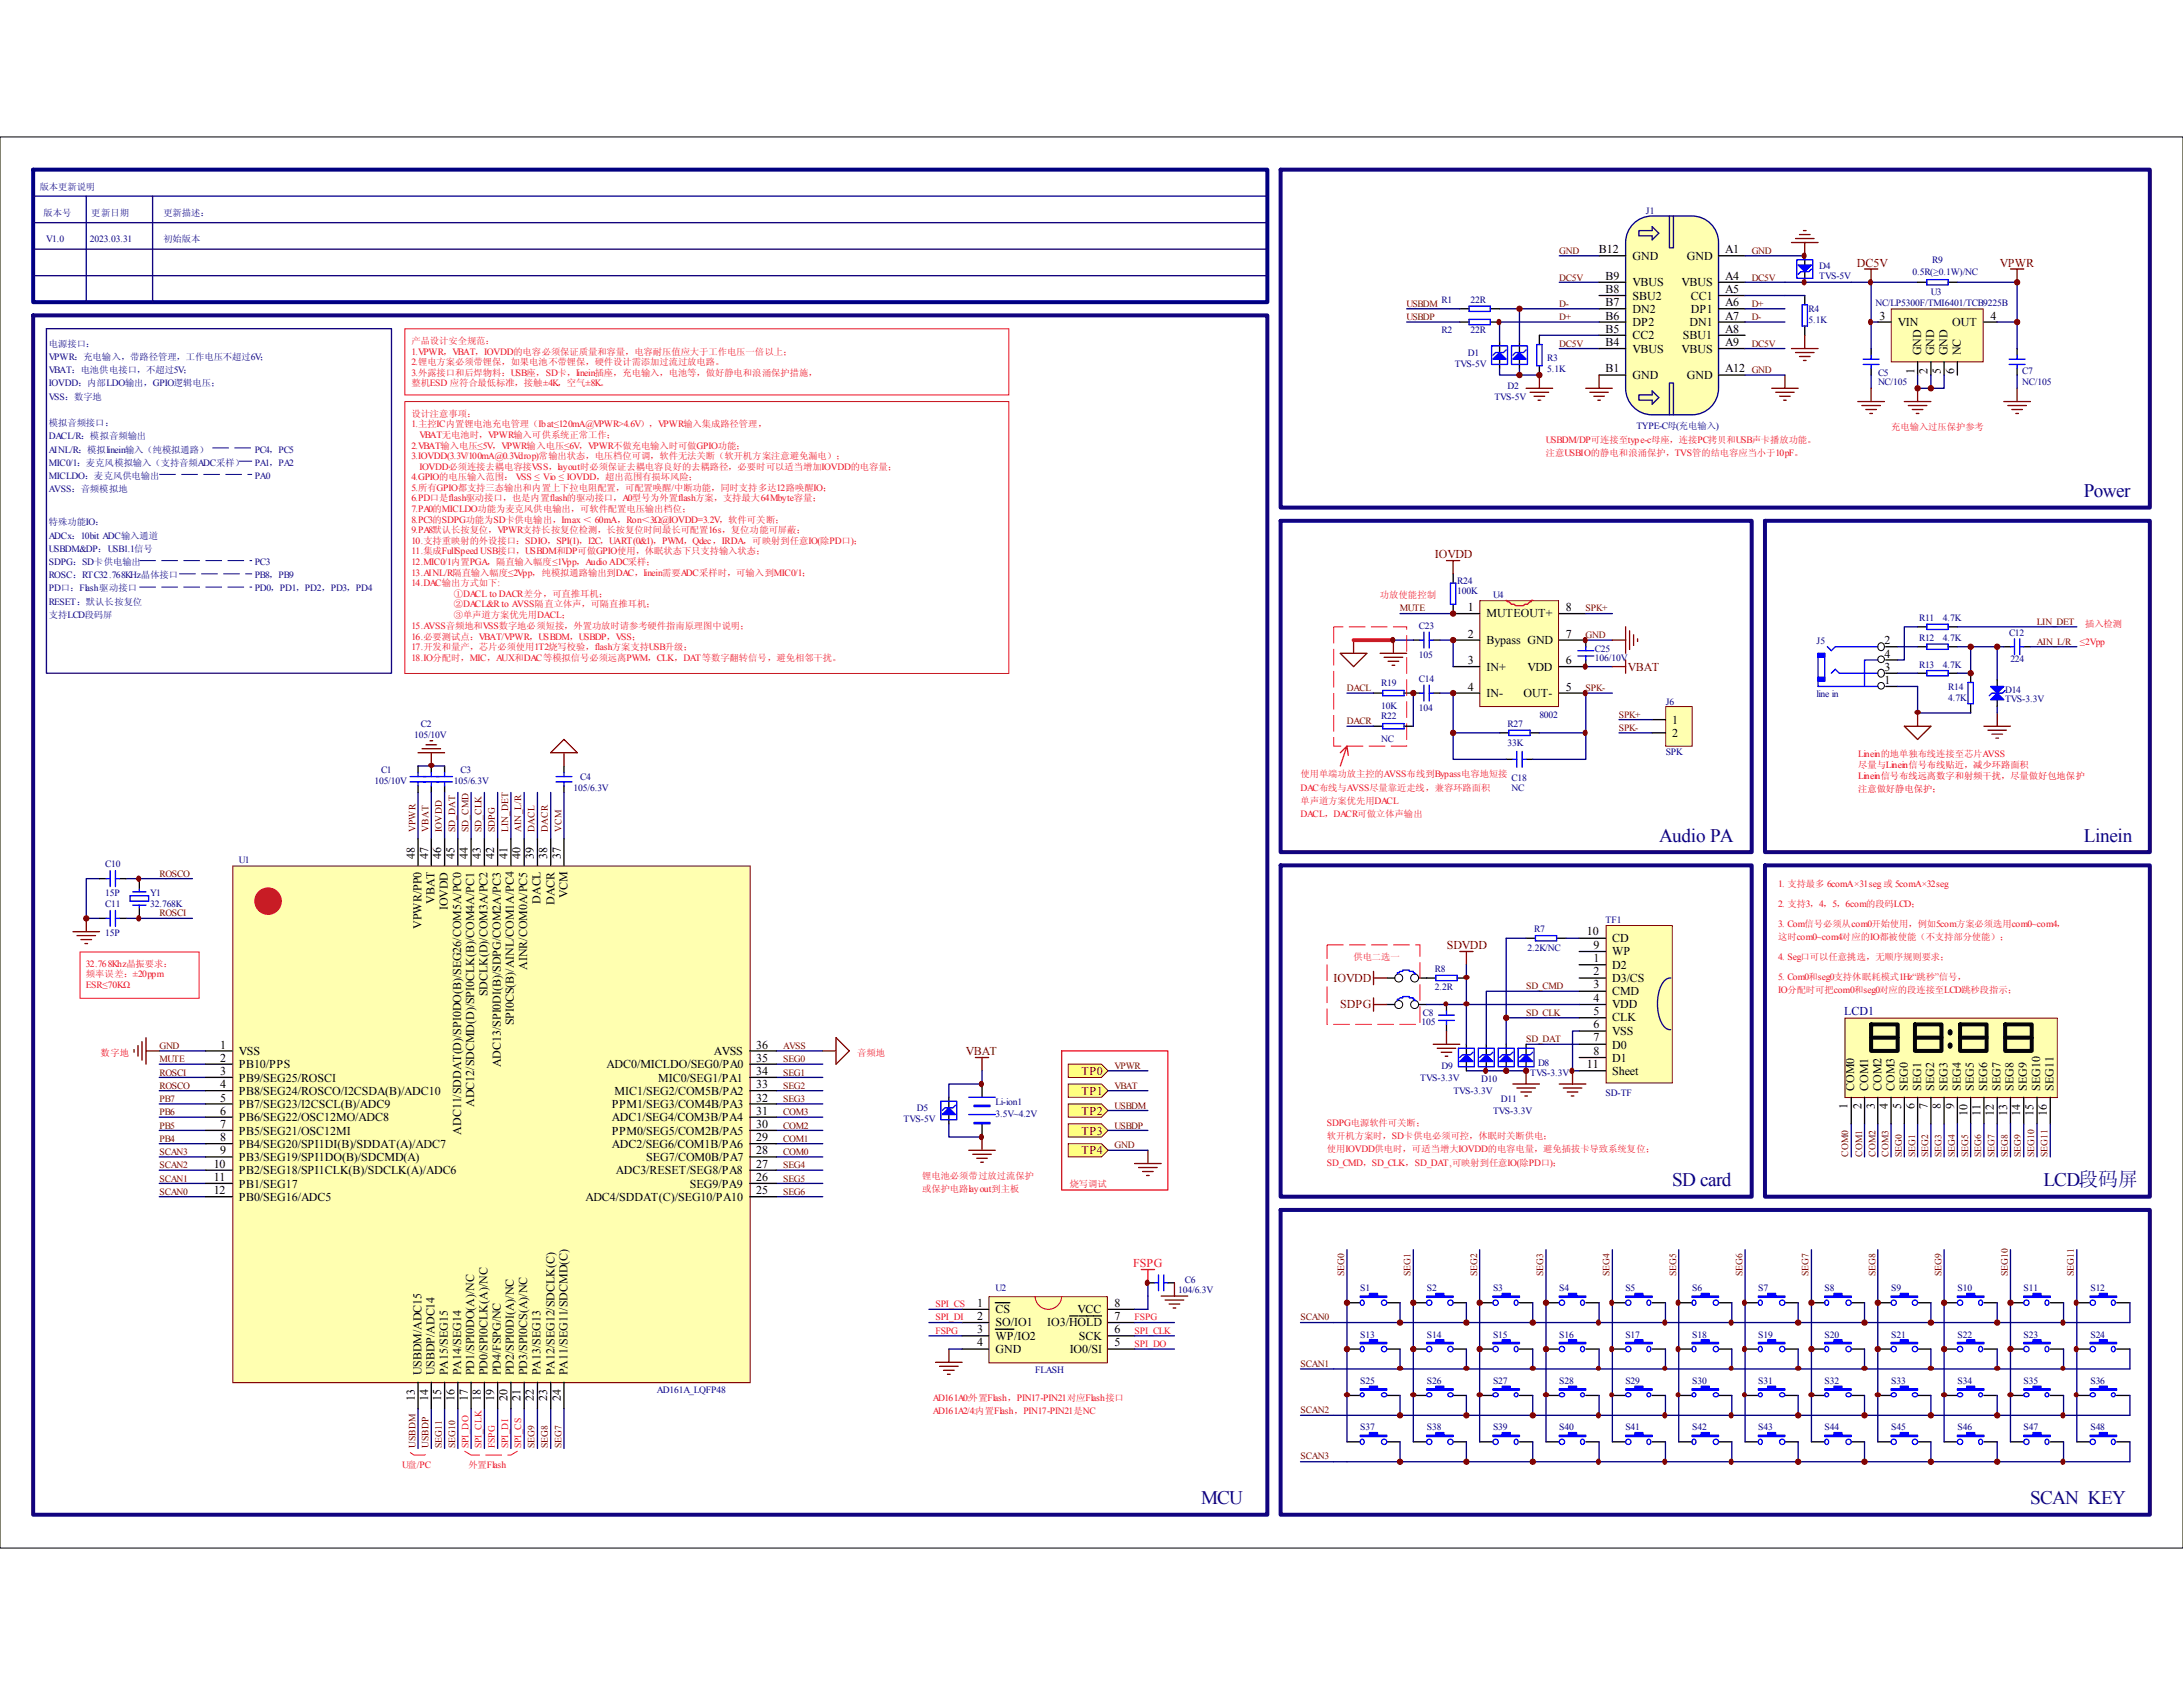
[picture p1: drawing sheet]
<svg xmlns="http://www.w3.org/2000/svg" width="279mm" height="216mm" viewBox="0 0 279 216" stroke-linecap="round" stroke-linejoin="round" font-family="sans-serif">
<defs><g id="words">
<g font-size="2.5" fill="#11037f">
<text x="266.7" y="63.6">Power</text>
<text x="212.3" y="107.7">Audio PA</text>
<text x="266.7" y="107.7">Linein</text>
<text x="214" y="151.8">SD card</text>
<text x="261.5" y="151.8">LCD段码屏</text>
<text x="153.8" y="192.5">MCU</text>
<text x="259.8" y="192.5">SCAN KEY</text>
</g>
<g font-size="1.5">
<text x="204.6" y="32.4">B12</text>
<text x="205.5" y="35.8">B9</text>
<text x="209" y="33.3">GND</text>
<text x="215.9" y="33.3">GND</text>
<text x="220.8" y="35.8">A4</text>
<text x="220.8" y="32.4">A1</text>
<text x="205.5" y="37.5">B8</text>
<text x="205.5" y="39.2">B7</text>
<text x="205.5" y="40.9">B6</text>
<text x="209" y="36.7">VBUS</text>
<text x="209" y="38.4">SBU2</text>
<text x="209" y="40">DN2</text>
<text x="209" y="41.7">DP2</text>
<text x="215.2" y="36.7">VBUS</text>
<text x="216.2" y="41.7">DN1</text>
<text x="216.4" y="40">DP1</text>
<text x="216.4" y="38.4">CC1</text>
<text x="220.8" y="40.9">A7</text>
<text x="220.8" y="39.2">A6</text>
<text x="220.8" y="37.5">A5</text>
<text x="240.5" y="40.9">3</text>
<text x="242.9" y="41.7">VIN</text>
<text x="249.9" y="41.7">OUT</text>
<text x="254.8" y="40.9">4</text>
<text x="205.5" y="42.6">B5</text>
<text x="205.5" y="44.3">B4</text>
<text x="205.5" y="47.7">B1</text>
<text x="209" y="43.4">CC2</text>
<text x="209" y="45.1">VBUS</text>
<text x="215.2" y="45.1">VBUS</text>
<text x="215.4" y="43.4">SBU1</text>
<text x="220.8" y="47.7">A12</text>
<text x="220.8" y="44.3">A9</text>
<text x="220.8" y="42.6">A8</text>
<text x="245" y="47.8" transform="rotate(-90 245 47.8)">1</text>
<text x="245.9" y="45.5" transform="rotate(-90 245.9 45.5)">GND</text>
<text x="246.7" y="47.8" transform="rotate(-90 246.7 47.8)">2</text>
<text x="247.6" y="45.5" transform="rotate(-90 247.6 45.5)">GND</text>
<text x="248.4" y="47.8" transform="rotate(-90 248.4 47.8)">5</text>
<text x="249.3" y="45.5" transform="rotate(-90 249.3 45.5)">GND</text>
<text x="250.1" y="47.8" transform="rotate(-90 250.1 47.8)">6</text>
<text x="251" y="45.5" transform="rotate(-90 251 45.5)">NC</text>
<text x="209" y="48.5">GND</text>
<text x="215.9" y="48.5">GND</text>
<text x="187.9" y="78.1">1</text>
<text x="187.9" y="81.6">2</text>
<text x="190.2" y="79">MUTEOUT+</text>
<text x="190.2" y="82.5">Bypass GND</text>
<text x="200.4" y="81.6">7</text>
<text x="200.4" y="78.1">8</text>
<text x="241.2" y="82.5">2</text>
<text x="187.9" y="85">3</text>
<text x="187.9" y="88.4">4</text>
<text x="190.2" y="85.9">IN+</text>
<text x="190.2" y="89.2">IN-</text>
<text x="195" y="89.2">OUT-</text>
<text x="195.5" y="85.9">VDD</text>
<text x="200.4" y="88.4">5</text>
<text x="200.4" y="85">6</text>
<text x="241.2" y="84.2">4</text>
<text x="241.2" y="85.9">3</text>
<text x="241.2" y="87.5">1</text>
<text x="214" y="92.6">1</text>
<text x="214" y="94.3">2</text>
<text x="53.1" y="109.9" transform="rotate(-90 53.1 109.9)">48</text>
<text x="54.8" y="109.9" transform="rotate(-90 54.8 109.9)">47</text>
<text x="56.5" y="109.9" transform="rotate(-90 56.5 109.9)">46</text>
<text x="58.2" y="109.9" transform="rotate(-90 58.2 109.9)">45</text>
<text x="59.9" y="109.9" transform="rotate(-90 59.9 109.9)">44</text>
<text x="61.6" y="109.9" transform="rotate(-90 61.6 109.9)">43</text>
<text x="63.2" y="109.9" transform="rotate(-90 63.2 109.9)">42</text>
<text x="64.9" y="109.9" transform="rotate(-90 64.9 109.9)">41</text>
<text x="66.6" y="109.9" transform="rotate(-90 66.6 109.9)">40</text>
<text x="68.3" y="109.9" transform="rotate(-90 68.3 109.9)">39</text>
<text x="70" y="109.9" transform="rotate(-90 70 109.9)">38</text>
<text x="71.8" y="109.9" transform="rotate(-90 71.8 109.9)">37</text>
<text x="53.9" y="118.9" transform="rotate(-90 53.9 118.9)">VPWR/PP0</text>
<text x="55.6" y="115.7" transform="rotate(-90 55.6 115.7)">VBAT</text>
<text x="57.3" y="116.5" transform="rotate(-90 57.3 116.5)">IOVDD</text>
<text x="69.2" y="115.7" transform="rotate(-90 69.2 115.7)">DACL</text>
<text x="71" y="115.8" transform="rotate(-90 71 115.8)">DACR</text>
<text x="72.6" y="115" transform="rotate(-90 72.6 115)">VCM</text>
<text x="203.1" y="119.7">10</text>
<text x="67.5" y="124.1" transform="rotate(-90 67.5 124.1)">AINR/COM0A/PC5</text>
<text x="204" y="124.8">2</text>
<text x="204" y="121.4">9</text>
<text x="204" y="123.1">1</text>
<text x="206.3" y="120.6">CD</text>
<text x="206.3" y="125.6">D3/CS</text>
<text x="206.3" y="122.3">WP</text>
<text x="206.3" y="124">D2</text>
<text x="62.4" y="127.5" transform="rotate(-90 62.4 127.5)">SDCLK(D)/COM3A/PC2</text>
<text x="65.8" y="131.2" transform="rotate(-90 65.8 131.2)">SPI0CS(B)/AINL/COM1A/PC4</text>
<text x="204" y="128.2">4</text>
<text x="204" y="129.9">5</text>
<text x="204" y="131.6">6</text>
<text x="204" y="126.5">3</text>
<text x="206.3" y="129">VDD</text>
<text x="206.3" y="130.7">CLK</text>
<text x="206.3" y="127.3">CMD</text>
<text x="28.2" y="135.9">2</text>
<text x="28.2" y="137.6">3</text>
<text x="28.2" y="134.2">1</text>
<text x="30.6" y="136.7">PB10/PPS</text>
<text x="30.6" y="135">VSS</text>
<text x="64.1" y="136.6" transform="rotate(-90 64.1 136.6)">ADC13/SPI0DI(B)/SDPG/COM2A/PC3</text>
<text x="77.6" y="136.7">ADC0/MICLDO/SEG0/PA0</text>
<text x="91.4" y="135">AVSS</text>
<text x="96.8" y="137.6">34</text>
<text x="96.8" y="135.9">35</text>
<text x="96.8" y="134.2">36</text>
<text x="203.1" y="136.7">11</text>
<text x="204" y="133.3">7</text>
<text x="204" y="135">8</text>
<text x="206.3" y="134.2">D0</text>
<text x="206.3" y="132.4">VSS</text>
<text x="206.3" y="135.9">D1</text>
<text x="206.3" y="137.6">Sheet</text>
<text x="28.2" y="139.3">4</text>
<text x="28.2" y="141">5</text>
<text x="28.2" y="142.7">6</text>
<text x="30.6" y="138.4">PB9/SEG25/ROSCI</text>
<text x="30.6" y="140.1">PB8/SEG24/ROSCO/I2CSDA(B)/ADC10</text>
<text x="30.6" y="141.8">PB7/SEG23/I2CSCL(B)/ADC9</text>
<text x="30.6" y="143.5">PB6/SEG22/OSC12MO/ADC8</text>
<text x="60.7" y="141.6" transform="rotate(-90 60.7 141.6)">ADC12/SDCMD(D)/SPI0CLK(B)/COM4A/PC1</text>
<text x="78.3" y="143.5">ADC1/SEG4/COM3B/PA4</text>
<text x="78.3" y="141.8">PPM1/SEG3/COM4B/PA3</text>
<text x="78.7" y="140.1">MIC1/SEG2/COM5B/PA2</text>
<text x="84.2" y="138.4">MIC0/SEG1/PA1</text>
<text x="96.8" y="142.7">31</text>
<text x="96.8" y="141">32</text>
<text x="96.8" y="139.3">33</text>
<text x="236.5" y="142" transform="rotate(-90 236.5 142)">1</text>
<text x="237.3" y="139.6" transform="rotate(-90 237.3 139.6)">COM0</text>
<text x="238.3" y="142" transform="rotate(-90 238.3 142)">2</text>
<text x="239.1" y="139.6" transform="rotate(-90 239.1 139.6)">COM1</text>
<text x="239.9" y="142" transform="rotate(-90 239.9 142)">3</text>
<text x="240.8" y="139.6" transform="rotate(-90 240.8 139.6)">COM2</text>
<text x="241.6" y="142" transform="rotate(-90 241.6 142)">4</text>
<text x="242.5" y="139.6" transform="rotate(-90 242.5 139.6)">COM3</text>
<text x="243.3" y="142" transform="rotate(-90 243.3 142)">5</text>
<text x="244.2" y="139.6" transform="rotate(-90 244.2 139.6)">SEG0</text>
<text x="245" y="142" transform="rotate(-90 245 142)">6</text>
<text x="245.9" y="139.6" transform="rotate(-90 245.9 139.6)">SEG1</text>
<text x="246.7" y="142" transform="rotate(-90 246.7 142)">7</text>
<text x="247.6" y="139.6" transform="rotate(-90 247.6 139.6)">SEG2</text>
<text x="248.4" y="142" transform="rotate(-90 248.4 142)">8</text>
<text x="249.3" y="139.6" transform="rotate(-90 249.3 139.6)">SEG3</text>
<text x="250.1" y="142" transform="rotate(-90 250.1 142)">9</text>
<text x="251" y="139.6" transform="rotate(-90 251 139.6)">SEG4</text>
<text x="251.8" y="142.8" transform="rotate(-90 251.8 142.8)">10</text>
<text x="252.6" y="139.6" transform="rotate(-90 252.6 139.6)">SEG5</text>
<text x="253.5" y="142.8" transform="rotate(-90 253.5 142.8)">11</text>
<text x="254.3" y="139.6" transform="rotate(-90 254.3 139.6)">SEG6</text>
<text x="255.2" y="142.8" transform="rotate(-90 255.2 142.8)">12</text>
<text x="256" y="139.6" transform="rotate(-90 256 139.6)">SEG7</text>
<text x="256.9" y="142.8" transform="rotate(-90 256.9 142.8)">13</text>
<text x="257.7" y="139.6" transform="rotate(-90 257.7 139.6)">SEG8</text>
<text x="258.6" y="142.8" transform="rotate(-90 258.6 142.8)">14</text>
<text x="259.4" y="139.6" transform="rotate(-90 259.4 139.6)">SEG9</text>
<text x="260.3" y="142.8" transform="rotate(-90 260.3 142.8)">15</text>
<text x="261.1" y="139.6" transform="rotate(-90 261.1 139.6)">SEG10</text>
<text x="262" y="142.8" transform="rotate(-90 262 142.8)">16</text>
<text x="262.8" y="139.6" transform="rotate(-90 262.8 139.6)">SEG11</text>
<text x="27.3" y="149.4">10</text>
<text x="28.2" y="144.4">7</text>
<text x="28.2" y="146">8</text>
<text x="28.2" y="147.7">9</text>
<text x="30.6" y="145.2">PB5/SEG21/OSC12MI</text>
<text x="30.6" y="146.9">PB4/SEG20/SPI1DI(B)/SDDAT(A)/ADC7</text>
<text x="30.6" y="148.6">PB3/SEG19/SPI1DO(B)/SDCMD(A)</text>
<text x="59" y="145.2" transform="rotate(-90 59 145.2)">ADC11/SDDAT(D)/SPI0DO(B)/SEG26/COM5A/PC0</text>
<text x="78.3" y="146.9">ADC2/SEG6/COM1B/PA6</text>
<text x="78.3" y="145.2">PPM0/SEG5/COM2B/PA5</text>
<text x="82.7" y="148.6">SEG7/COM0B/PA7</text>
<text x="96.8" y="149.4">27</text>
<text x="96.8" y="147.7">28</text>
<text x="96.8" y="146">29</text>
<text x="96.8" y="144.4">30</text>
<text x="27.3" y="151.1">11</text>
<text x="27.3" y="152.8">12</text>
<text x="30.6" y="150.3">PB2/SEG18/SPI1CLK(B)/SDCLK(A)/ADC6</text>
<text x="30.6" y="152">PB1/SEG17</text>
<text x="30.6" y="153.7">PB0/SEG16/ADC5</text>
<text x="74.9" y="153.7">ADC4/SDDAT(C)/SEG10/PA10</text>
<text x="78.8" y="150.3">ADC3/RESET/SEG8/PA8</text>
<text x="88.3" y="152">SEG9/PA9</text>
<text x="96.8" y="152.8">25</text>
<text x="96.8" y="151.1">26</text>
<text x="125.1" y="167.2">1</text>
<text x="142.7" y="167.2">8</text>
<text x="125.1" y="168.9">2</text>
<text x="125.1" y="170.6">3</text>
<text x="125.1" y="172.3">4</text>
<text x="127.4" y="168.1">CS</text>
<text x="127.4" y="169.8">SO/IO1</text>
<text x="127.4" y="171.4">WP/IO2</text>
<text x="127.4" y="173.1">GND</text>
<text x="134" y="169.8">IO3/HOLD</text>
<text x="136.9" y="173.1">IO0/SI</text>
<text x="137.9" y="168.1">VCC</text>
<text x="138.1" y="171.4">SCK</text>
<text x="142.7" y="172.3">5</text>
<text x="142.7" y="170.6">6</text>
<text x="142.7" y="168.9">7</text>
<text x="53.1" y="179.2" transform="rotate(-90 53.1 179.2)">13</text>
<text x="53.9" y="176" transform="rotate(-90 53.9 176)">USBDM/ADC15</text>
<text x="54.8" y="179.2" transform="rotate(-90 54.8 179.2)">14</text>
<text x="55.6" y="176" transform="rotate(-90 55.6 176)">USBDP/ADC14</text>
<text x="56.5" y="179.2" transform="rotate(-90 56.5 179.2)">15</text>
<text x="57.3" y="176" transform="rotate(-90 57.3 176)">PA15/SEG15</text>
<text x="58.2" y="179.2" transform="rotate(-90 58.2 179.2)">16</text>
<text x="59" y="176" transform="rotate(-90 59 176)">PA14/SEG14</text>
<text x="59.9" y="179.2" transform="rotate(-90 59.9 179.2)">17</text>
<text x="60.7" y="176" transform="rotate(-90 60.7 176)">PD1/SPI0DO(A)/NC</text>
<text x="61.6" y="179.2" transform="rotate(-90 61.6 179.2)">18</text>
<text x="62.4" y="176" transform="rotate(-90 62.4 176)">PD0/SPI0CLK(A)/NC</text>
<text x="63.2" y="179.2" transform="rotate(-90 63.2 179.2)">19</text>
<text x="64.1" y="176" transform="rotate(-90 64.1 176)">PD4/FSPG/NC</text>
<text x="64.9" y="179.2" transform="rotate(-90 64.9 179.2)">20</text>
<text x="65.8" y="176" transform="rotate(-90 65.8 176)">PD2/SPI0DI(A)/NC</text>
<text x="66.6" y="179.2" transform="rotate(-90 66.6 179.2)">21</text>
<text x="67.5" y="176" transform="rotate(-90 67.5 176)">PD3/SPI0CS(A)/NC</text>
<text x="68.3" y="179.2" transform="rotate(-90 68.3 179.2)">22</text>
<text x="69.2" y="176" transform="rotate(-90 69.2 176)">PA13/SEG13</text>
<text x="70" y="179.2" transform="rotate(-90 70 179.2)">23</text>
<text x="71" y="176" transform="rotate(-90 71 176)">PA12/SEG12/SDCLK(C)</text>
<text x="71.8" y="179.2" transform="rotate(-90 71.8 179.2)">24</text>
<text x="72.6" y="176" transform="rotate(-90 72.6 176)">PA11/SEG11/SDCMD(C)</text>
</g>
<g font-size="1.5" fill="#800000">
<text x="237.7" y="34.1">DC5V</text>
<text x="255.9" y="34.1">VPWR</text>
<text x="183.6" y="71.4">IOVDD</text>
<text x="208.4" y="85.9">VBAT</text>
<text x="170.7" y="125.6">IOVDD</text>
<text x="185.2" y="121.4">SDVDD</text>
<text x="171.5" y="129">SDPG</text>
<text x="123.6" y="135">VBAT</text>
<text x="138.4" y="137.6">TP0</text>
<text x="138.4" y="142.7">TP2</text>
<text x="138.4" y="140.1">TP1</text>
<text x="138.4" y="145.2">TP3</text>
<text x="138.4" y="147.7">TP4</text>
</g>
<text font-size="1.5" fill="#000080" x="236.1" y="129.9">LCD1</text>
<text font-size="1.5" fill="#ee0e22" x="145" y="162.1">FSPG</text>
<g font-size="1.2" fill="#11037f">
<text x="5.1" y="24.3">版本更新说明</text>
<text x="5.6" y="27.6">版本号</text>
<text x="11.7" y="27.6">更新日期</text>
<text x="20.9" y="27.6">更新描述：</text>
<text x="5.9" y="31">V1.0</text>
<text x="11.5" y="31">2023.03.31</text>
<text x="20.9" y="31">初始版本</text>
<text x="6.3" y="46.1">VPWR：充电输入，带路径管理，工作电压不超过6V；</text>
<text x="6.3" y="47.8">VBAT：电池供电接口，不超过5V；</text>
<text x="6.3" y="44.4">电源接口：</text>
<text x="6.3" y="49.4">IOVDD：内部LDO输出，GPIO逻辑电压；</text>
<text x="6.3" y="51.1">VSS：数字地</text>
<text x="6.3" y="56.2">DACL/R：模拟音频输出</text>
<text x="6.3" y="57.9">AINL/R：模拟linein输入（纯模拟通路）</text>
<text x="6.3" y="59.6">MIC0/1：麦克风模拟输入（支持音频ADC采样）</text>
<text x="6.3" y="54.5">模拟音频接口：</text>
<text x="32.6" y="57.9">PC4，PC5</text>
<text x="32.6" y="59.6">PA1，PA2</text>
<text x="6.3" y="63">AVSS：音频模拟地</text>
<text x="6.3" y="61.3">MICLDO：麦克风供电输出</text>
<text x="32.6" y="61.3">PA0</text>
<text x="6.3" y="67.2">特殊功能IO：</text>
<text x="6.3" y="68.9">ADCx：10bit ADC输入通道</text>
<text x="6.3" y="70.6">USBDM&amp;DP：USB1.1信号</text>
<text x="6.3" y="75.7">PD口：Flash驱动接口</text>
<text x="6.3" y="72.3">SDPG：SD卡供电输出</text>
<text x="6.3" y="74">ROSC：RTC32.768KHz晶体接口</text>
<text x="6.3" y="77.4">RESET：默认长按复位</text>
<text x="32.6" y="72.3">PC3</text>
<text x="32.6" y="74">PB8，PB9</text>
<text x="32.6" y="75.7">PD0，PD1，PD2，PD3，PD4</text>
<text x="6.3" y="79.1">支持LCD段码屏</text>
</g>
<g font-size="1.2" fill="#000080">
<text x="210.7" y="27.4">J1</text>
<text x="232.8" y="34.4">D4</text>
<text x="232.8" y="35.7">TVS-5V</text>
<text x="244.8" y="35.2">0.5R(≥0.1W)/NC</text>
<text x="247.3" y="33.7">R9</text>
<text x="184.5" y="38.8">R1</text>
<text x="188.2" y="38.8">22R</text>
<text x="231.5" y="40">R4</text>
<text x="231.5" y="41.3">5.1K</text>
<text x="240" y="39.1">NC/LP5300F/TMI6401/TCB9225B</text>
<text x="247.1" y="37.8">U3</text>
<text x="184.5" y="42.7">R2</text>
<text x="186.2" y="46.9">TVS-5V</text>
<text x="187.9" y="45.6">D1</text>
<text x="188.2" y="42.7">22R</text>
<text x="198" y="46.2">R3</text>
<text x="198" y="47.6">5.1K</text>
<text x="258.8" y="47.9">C7</text>
<text x="191.3" y="51.1">TVS-5V</text>
<text x="193" y="49.8">D2</text>
<text x="240.4" y="48.1">C5</text>
<text x="240.4" y="49.3">NC/105</text>
<text x="258.8" y="49.3">NC/105</text>
<text x="209.5" y="54.9">TYPE-C母(充电输入)</text>
<text x="186.5" y="74.7">R24</text>
<text x="186.5" y="76">100K</text>
<text x="191.1" y="76.5">U4</text>
<text x="181.6" y="80.5">C23</text>
<text x="204.1" y="83.4">C25</text>
<text x="232.5" y="82.4">J5</text>
<text x="245.6" y="82">R12</text>
<text x="245.6" y="79.5">R11</text>
<text x="248.7" y="82">4.7K</text>
<text x="248.7" y="79.5">4.7K</text>
<text x="257.1" y="81.4">C12</text>
<text x="176.8" y="87.8">R19</text>
<text x="181.6" y="84.2">105</text>
<text x="181.6" y="87.3">C14</text>
<text x="204.1" y="84.6">106/10V</text>
<text x="232.5" y="89.2">line in</text>
<text x="245.6" y="85.4">R13</text>
<text x="248.7" y="85.4">4.7K</text>
<text x="249.3" y="88.3">R14</text>
<text x="249.3" y="89.7">4.7K</text>
<text x="256.6" y="88.6">D14</text>
<text x="256.6" y="89.8">TVS-3.3V</text>
<text x="257.3" y="84.8">224</text>
<text x="53" y="94.4">105/10V</text>
<text x="53.8" y="93">C2</text>
<text x="176.8" y="90.7">10K</text>
<text x="176.8" y="92">R22</text>
<text x="176.8" y="94.9">NC</text>
<text x="181.6" y="91">104</text>
<text x="193" y="93">R27</text>
<text x="193" y="95.4">33K</text>
<text x="197" y="91.9">8002</text>
<text x="213.2" y="90.2">J6</text>
<text x="47.9" y="100.3">105/10V</text>
<text x="48.8" y="99">C1</text>
<text x="58.1" y="100.3">105/6.3V</text>
<text x="58.9" y="99">C3</text>
<text x="73.4" y="101.2">105/6.3V</text>
<text x="74.3" y="99.8">C4</text>
<text x="193.5" y="100">C18</text>
<text x="193.5" y="101.2">NC</text>
<text x="213.2" y="96.6">SPK</text>
<text x="13.5" y="111">C10</text>
<text x="30.6" y="110.5">U1</text>
<text x="13.5" y="114.7">15P</text>
<text x="13.5" y="116.1">C11</text>
<text x="13.5" y="119.8">15P</text>
<text x="19.2" y="114.7">Y1</text>
<text x="19.2" y="116.1">32.768K</text>
<text x="196.3" y="119.3">R7</text>
<text x="205.5" y="118.1">TF1</text>
<text x="183.6" y="124.4">R8</text>
<text x="195.5" y="121.7">2.2K/NC</text>
<text x="181.9" y="131.1">105</text>
<text x="182.1" y="130">C8</text>
<text x="183.6" y="126.7">2.2R</text>
<text x="184.5" y="136.8">D9</text>
<text x="195.8" y="137.7">TVS-3.3V</text>
<text x="196.8" y="136.5">D8</text>
<text x="115.7" y="143.6">TVS-5V</text>
<text x="117.3" y="142.2">D5</text>
<text x="127.4" y="141.4">Li-ion1</text>
<text x="127.4" y="142.9">3.5V~4.2V</text>
<text x="181.8" y="138.3">TVS-3.3V</text>
<text x="186" y="140">TVS-3.3V</text>
<text x="189.6" y="138.5">D10</text>
<text x="191.1" y="142.6">TVS-3.3V</text>
<text x="192.1" y="141.1">D11</text>
<text x="205.5" y="140.2">SD-TF</text>
<text x="127.4" y="165.3">U2</text>
<text x="150.8" y="165.4">104/6.3V</text>
<text x="151.6" y="164.3">C6</text>
<text x="174.1" y="165.3">S1</text>
<text x="182.6" y="165.3">S2</text>
<text x="191.1" y="165.3">S3</text>
<text x="199.6" y="165.3">S4</text>
<text x="208" y="165.3">S5</text>
<text x="216.6" y="165.3">S6</text>
<text x="225" y="165.3">S7</text>
<text x="233.5" y="165.3">S8</text>
<text x="242.1" y="165.3">S9</text>
<text x="250.5" y="165.3">S10</text>
<text x="259" y="165.3">S11</text>
<text x="267.5" y="165.3">S12</text>
<text x="174.1" y="171.2">S13</text>
<text x="182.6" y="171.2">S14</text>
<text x="191.1" y="171.2">S15</text>
<text x="199.6" y="171.2">S16</text>
<text x="208" y="171.2">S17</text>
<text x="216.6" y="171.2">S18</text>
<text x="225" y="171.2">S19</text>
<text x="233.5" y="171.2">S20</text>
<text x="242.1" y="171.2">S21</text>
<text x="250.5" y="171.2">S22</text>
<text x="259" y="171.2">S23</text>
<text x="267.5" y="171.2">S24</text>
<text x="84.1" y="178.3">AD161A_LQFP48</text>
<text x="132.5" y="175.8">FLASH</text>
<text x="174.1" y="177.1">S25</text>
<text x="182.6" y="177.1">S26</text>
<text x="191.1" y="177.1">S27</text>
<text x="199.6" y="177.1">S28</text>
<text x="208" y="177.1">S29</text>
<text x="216.6" y="177.1">S30</text>
<text x="225" y="177.1">S31</text>
<text x="233.5" y="177.1">S32</text>
<text x="242.1" y="177.1">S33</text>
<text x="250.5" y="177.1">S34</text>
<text x="259" y="177.1">S35</text>
<text x="267.5" y="177.1">S36</text>
<text x="174.1" y="183">S37</text>
<text x="182.6" y="183">S38</text>
<text x="191.1" y="183">S39</text>
<text x="199.6" y="183">S40</text>
<text x="208" y="183">S41</text>
<text x="216.6" y="183">S42</text>
<text x="225" y="183">S43</text>
<text x="233.5" y="183">S44</text>
<text x="242.1" y="183">S45</text>
<text x="250.5" y="183">S46</text>
<text x="259" y="183">S47</text>
<text x="267.5" y="183">S48</text>
</g>
<g font-size="1.2" fill="#800000">
<text x="199.6" y="32.5">GND</text>
<text x="199.6" y="35.9">DC5V</text>
<text x="224.2" y="32.5">GND</text>
<text x="224.2" y="35.9">DC5V</text>
<text x="180" y="41">USBDP</text>
<text x="180" y="39.3">USBDM</text>
<text x="199.6" y="41">D+</text>
<text x="199.6" y="39.3">D-</text>
<text x="224.2" y="39.3">D+</text>
<text x="224.2" y="41">D-</text>
<text x="199.6" y="44.4">DC5V</text>
<text x="224.2" y="47.8">GND</text>
<text x="224.2" y="44.4">DC5V</text>
<text x="179.2" y="78.2">MUTE</text>
<text x="202.9" y="78.2">SPK+</text>
<text x="202.9" y="81.7">GND</text>
<text x="260.7" y="82.5">AIN_L/R</text>
<text x="260.7" y="80">LIN_DET</text>
<text x="172.4" y="88.5">DACL</text>
<text x="202.9" y="88.5">SPK-</text>
<text x="172.4" y="92.7">DACR</text>
<text x="207.2" y="91.9">SPK+</text>
<text x="207.2" y="93.6">SPK-</text>
<text x="53.2" y="106.5" transform="rotate(-90 53.2 106.5)">VPWR</text>
<text x="54.9" y="106.5" transform="rotate(-90 54.9 106.5)">VBAT</text>
<text x="56.6" y="106.5" transform="rotate(-90 56.6 106.5)">IOVDD</text>
<text x="58.3" y="106.5" transform="rotate(-90 58.3 106.5)">SD_DAT</text>
<text x="59.9" y="106.5" transform="rotate(-90 59.9 106.5)">SD_CMD</text>
<text x="61.6" y="106.5" transform="rotate(-90 61.6 106.5)">SD_CLK</text>
<text x="63.3" y="106.5" transform="rotate(-90 63.3 106.5)">SDPG</text>
<text x="65" y="106.5" transform="rotate(-90 65 106.5)">LIN_DET</text>
<text x="66.7" y="106.5" transform="rotate(-90 66.7 106.5)">AIN_L/R</text>
<text x="68.4" y="106.5" transform="rotate(-90 68.4 106.5)">DACL</text>
<text x="70.1" y="106.5" transform="rotate(-90 70.1 106.5)">DACR</text>
<text x="71.9" y="106.5" transform="rotate(-90 71.9 106.5)">VCM</text>
<text x="20.4" y="112.2">ROSCO</text>
<text x="20.4" y="117.3">ROSCI</text>
<text x="195.3" y="126.6">SD_CMD</text>
<text x="195.3" y="130">SD_CLK</text>
<text x="20.4" y="134.3">GND</text>
<text x="20.4" y="137.7">ROSCI</text>
<text x="20.4" y="136">MUTE</text>
<text x="100.2" y="134.3">AVSS</text>
<text x="100.2" y="136">SEG0</text>
<text x="100.2" y="137.7">SEG1</text>
<text x="142.7" y="136.8">VPWR</text>
<text x="195.3" y="133.3">SD_DAT</text>
<text x="20.4" y="139.4">ROSCO</text>
<text x="20.4" y="142.7">PB6</text>
<text x="20.4" y="141.1">PB7</text>
<text x="100.2" y="142.7">COM3</text>
<text x="100.2" y="139.4">SEG2</text>
<text x="100.2" y="141.1">SEG3</text>
<text x="142.7" y="141.9">USBDM</text>
<text x="142.7" y="139.4">VBAT</text>
<text x="20.4" y="149.5">SCAN2</text>
<text x="20.4" y="147.8">SCAN3</text>
<text x="20.4" y="146.1">PB4</text>
<text x="20.4" y="144.4">PB5</text>
<text x="100.2" y="147.8">COM0</text>
<text x="100.2" y="146.1">COM1</text>
<text x="100.2" y="144.4">COM2</text>
<text x="100.2" y="149.5">SEG4</text>
<text x="142.7" y="144.4">USBDP</text>
<text x="142.7" y="147">GND</text>
<text x="236.6" y="148.1" transform="rotate(-90 236.6 148.1)">COM0</text>
<text x="238.3" y="148.1" transform="rotate(-90 238.3 148.1)">COM1</text>
<text x="240" y="148.1" transform="rotate(-90 240 148.1)">COM2</text>
<text x="241.7" y="148.1" transform="rotate(-90 241.7 148.1)">COM3</text>
<text x="243.4" y="148.1" transform="rotate(-90 243.4 148.1)">SEG0</text>
<text x="245.1" y="148.1" transform="rotate(-90 245.1 148.1)">SEG1</text>
<text x="246.8" y="148.1" transform="rotate(-90 246.8 148.1)">SEG2</text>
<text x="248.5" y="148.1" transform="rotate(-90 248.5 148.1)">SEG3</text>
<text x="250.2" y="148.1" transform="rotate(-90 250.2 148.1)">SEG4</text>
<text x="251.9" y="148.1" transform="rotate(-90 251.9 148.1)">SEG5</text>
<text x="253.6" y="148.1" transform="rotate(-90 253.6 148.1)">SEG6</text>
<text x="255.3" y="148.1" transform="rotate(-90 255.3 148.1)">SEG7</text>
<text x="257" y="148.1" transform="rotate(-90 257 148.1)">SEG8</text>
<text x="258.7" y="148.1" transform="rotate(-90 258.7 148.1)">SEG9</text>
<text x="260.3" y="148.1" transform="rotate(-90 260.3 148.1)">SEG10</text>
<text x="262" y="148.1" transform="rotate(-90 262 148.1)">SEG11</text>
<text x="20.4" y="151.2">SCAN1</text>
<text x="20.4" y="152.9">SCAN0</text>
<text x="100.2" y="151.2">SEG5</text>
<text x="100.2" y="152.9">SEG6</text>
<text x="172" y="163.3" transform="rotate(-90 172 163.3)">SEG0</text>
<text x="180.5" y="163.3" transform="rotate(-90 180.5 163.3)">SEG1</text>
<text x="189.1" y="163.3" transform="rotate(-90 189.1 163.3)">SEG2</text>
<text x="197.5" y="163.3" transform="rotate(-90 197.5 163.3)">SEG3</text>
<text x="206" y="163.3" transform="rotate(-90 206 163.3)">SEG4</text>
<text x="214.5" y="163.3" transform="rotate(-90 214.5 163.3)">SEG5</text>
<text x="223" y="163.3" transform="rotate(-90 223 163.3)">SEG6</text>
<text x="231.5" y="163.3" transform="rotate(-90 231.5 163.3)">SEG7</text>
<text x="240" y="163.3" transform="rotate(-90 240 163.3)">SEG8</text>
<text x="248.5" y="163.3" transform="rotate(-90 248.5 163.3)">SEG9</text>
<text x="257" y="163.3" transform="rotate(-90 257 163.3)">SEG10</text>
<text x="265.4" y="163.3" transform="rotate(-90 265.4 163.3)">SEG11</text>
<text x="166.5" y="169">SCAN0</text>
<text x="166.5" y="174.9">SCAN1</text>
<text x="53.2" y="185.3" transform="rotate(-90 53.2 185.3)">USBDM</text>
<text x="54.9" y="185.3" transform="rotate(-90 54.9 185.3)">USBDP</text>
<text x="56.6" y="185.3" transform="rotate(-90 56.6 185.3)">SEG11</text>
<text x="58.3" y="185.3" transform="rotate(-90 58.3 185.3)">SEG10</text>
<text x="68.4" y="185.3" transform="rotate(-90 68.4 185.3)">SEG9</text>
<text x="70.1" y="185.3" transform="rotate(-90 70.1 185.3)">SEG8</text>
<text x="71.9" y="185.3" transform="rotate(-90 71.9 185.3)">SEG7</text>
<text x="166.5" y="180.8">SCAN2</text>
<text x="166.5" y="186.8">SCAN3</text>
</g>
<g font-size="1.2" fill="#ee0e22">
<text x="52.7" y="44">产品设计安全规范：</text>
<text x="52.7" y="45.4">1.VPWR，VBAT，IOVDD的电容必须保证质量和容量，电容耐压值应大于工作电压一倍以上；</text>
<text x="52.7" y="46.7">2.锂电方案必须带锂保，如果电池不带锂保，硬件设计需添加过流过放电路。</text>
<text x="52.7" y="48.1">3.外露接口和后焊物料：USB座，SD卡，linein插座，充电输入，电池等，做好静电和浪涌保护措施，</text>
<text x="52.7" y="49.4">整机ESD 应符合最低标准，接触±4K，空气±8K。</text>
<text x="52.7" y="53.3">设计注意事项：</text>
<text x="52.7" y="54.7">1.主控IC内置锂电池充电管理（Ibat≤120mA@VPWR&gt;4.6V），VPWR输入集成路径管理，</text>
<text x="52.7" y="57.4">2.VBAT输入电压≤5V，VPWR输入电压≤6V，VPWR不做充电输入时可做GPIO功能；</text>
<text x="52.7" y="58.8">3.IOVDD(3.3V/100mA@0.3Vdrop)常输出状态，电压档位可调，软件无法关断（软开机方案注意避免漏电）；</text>
<text x="53.7" y="56">VBAT无电池时，VPWR输入可供系统正常工作；</text>
<text x="197.9" y="56.7">USBDM/DP可连接至type-c母座，连接PC拷贝和USB声卡播放功能。</text>
<text x="197.9" y="58.4">注意USBIO的静电和浪涌保护，TVS管的结电容应当小于10pF。</text>
<text x="242.1" y="55">充电输入过压保护参考</text>
<text x="52.7" y="61.5">4.GPIO的电压输入范围： VSS ≤ Vio ≤ IOVDD，超出范围有损坏风险；</text>
<text x="52.7" y="62.8">5.所有GPIO都支持三态输出和内置上下拉电阻配置，可配置唤醒/中断功能，同时支持多达12路唤醒IO；</text>
<text x="52.7" y="64.2">6.PD口是flash驱动接口，也是内置flash的驱动接口，A0型号为外置flash方案，支持最大64Mbyte容量；</text>
<text x="52.7" y="65.5">7.PA0的MICLDO功能为麦克风供电输出，可软件配置电压输出档位；</text>
<text x="53.7" y="60.1">IOVDD必须连接去耦电容接VSS，layout时必须保证去耦电容良好的去耦路径，必要时可以适当增加IOVDD的电容量；</text>
<text x="52.7" y="66.9">8.PC3的SDPG功能为SD卡供电输出，Imax ＜ 60mA，Ron＜3Ω@IOVDD=3.2V，软件可关断；</text>
<text x="52.7" y="68.2">9.PA8默认长按复位，VPWR支持长按复位检测，长按复位时间最长可配置16s，复位功能可屏蔽；</text>
<text x="52.7" y="69.6">10.支持重映射的外设接口：SDIO，SPI(1)，I2C，UART(0&amp;1)，PWM，Qdec，IRDA，可映射到任意IO(除PD口)；</text>
<text x="52.7" y="71">11.集成FullSpeed USB接口，USBDM和DP可做GPIO使用，休眠状态下只支持输入状态；</text>
<text x="52.7" y="72.3">12.MIC0/1内置PGA，隔直输入幅度≤1Vpp，Audio ADC采样；</text>
<text x="52.7" y="73.7">13.AINL/R隔直输入幅度≤2Vpp，纯模拟通路输出到DAC，linein需要ADC采样时，可输入到MIC0/1；</text>
<text x="52.7" y="75">14.DAC输出方式如下:</text>
<text x="58.1" y="76.4">①DACL to DACR差分，可直推耳机；</text>
<text x="58.1" y="77.7">②DACL&amp;R to AVSS隔直立体声，可隔直推耳机；</text>
<text x="176.6" y="76.5">功放使能控制</text>
<text x="52.7" y="80.5">15.AVSS音频地和VSS数字地必须短接，外置功放时请参考硬件指南原理图中说明；</text>
<text x="52.7" y="81.9">16.必要测试点：VBAT/VPWR，USBDM，USBDP，VSS；</text>
<text x="52.7" y="83.2">17.开发和量产，芯片必须使用1T2烧写校验，flash方案支持USB升级；</text>
<text x="58.1" y="79.1">③单声道方案优先用DACL；</text>
<text x="266.2" y="82.5">≤2Vpp</text>
<text x="266.9" y="80.2">插入检测</text>
<text x="52.7" y="84.6">18.IO分配时，MIC，AUX和DAC等模拟信号必须远离PWM，CLK，DAT等数字翻转信号，避免相邻干扰。</text>
<text x="166.5" y="99.5">使用单端功放主控的AVSS布线到Bypass电容地短接</text>
<text x="166.5" y="101.2">DAC布线与AVSS尽量靠近走线，兼容环路面积</text>
<text x="237.8" y="96.9">Linein的地单独布线连接至芯片AVSS</text>
<text x="166.5" y="102.9">单声道方案优先用DACL</text>
<text x="166.5" y="104.6">DACL，DACR可做立体声输出</text>
<text x="227.6" y="113.5">1. 支持最多 6comA×31seg 或 5comA×32seg</text>
<text x="227.6" y="118.6">3. Com信号必须从com0开始使用，例如5com方案必须选用com0~com4，</text>
<text x="227.6" y="116.1">2. 支持3，4，5，6com的段码LCD；</text>
<text x="11" y="123.7">32.768Khz晶振要求：</text>
<text x="11" y="125.1">频率误差：±20ppm</text>
<text x="173.2" y="122.9">供电二选一</text>
<text x="227.6" y="122.9">4. Seg口可以任意挑选，无顺序规则要求；</text>
<text x="227.6" y="125.4">5. Com0和seg0支持休眠耗模式1Hz“跳秒”信号，</text>
<text x="227.6" y="120.3">这时com0~com4对应的IO都被使能（不支持部分使能）；</text>
<text x="11" y="126.4">ESR≤70KΩ</text>
<text x="227.6" y="127.1">IO分配时可把com0和seg0对应的段连接至LCD跳秒段指示；</text>
<text x="109.7" y="135.1">音频地</text>
<text x="169.8" y="145.8">软开机方案时，SD卡供电必须可控，休眠时关断供电；</text>
<text x="169.8" y="147.5">使用IOVDD供电时，可适当增大IOVDD的电容电量，避免插拔卡导致系统复位；</text>
<text x="169.8" y="144.1">SDPG电源软件可关断；</text>
<text x="169.8" y="149.2">SD_CMD，SD_CLK，SD_DAT,可映射到任意IO(除PD口)；</text>
<text x="118" y="150.9">锂电池必须带过放过流保护</text>
<text x="118" y="152.6">或保护电路layout到主板</text>
<text x="136.9" y="151.9">烧写调试</text>
<text x="119.7" y="167.3">SPI_CS</text>
<text x="119.7" y="169">SPI_DI</text>
<text x="119.7" y="170.7">FSPG</text>
<text x="145.2" y="172.4">SPI_DO</text>
<text x="145.2" y="170.7">SPI_CLK</text>
<text x="145.2" y="169">FSPG</text>
<text x="119.4" y="179.3">AD161A0:外置Flash，PIN17-PIN21对应Flash接口</text>
<text x="59.9" y="185.3" transform="rotate(-90 59.9 185.3)">SPI_DO</text>
<text x="61.6" y="185.3" transform="rotate(-90 61.6 185.3)">SPI_CLK</text>
<text x="63.3" y="185.3" transform="rotate(-90 63.3 185.3)">FSPG</text>
<text x="65" y="185.3" transform="rotate(-90 65 185.3)">SPI_DI</text>
<text x="66.7" y="185.3" transform="rotate(-90 66.7 185.3)">SPI_CS</text>
<text x="119.4" y="181">AD161A2/4:内置Flash，PIN17-PIN21是NC</text>
<text x="51.5" y="187.9">U盘/PC</text>
<text x="59.9" y="187.9">外置Flash</text>
</g>
<g font-size="1.2" fill="#f00">
<text x="237.8" y="98.3">尽量与Linein信号布线贴近，减少环路面积</text>
<text x="237.8" y="99.7">Linein信号布线远离数字和射频干扰，尽量做好包地保护</text>
<text x="237.8" y="101.3">注意做好静电保护；</text>
<text x="12.9" y="135.1">数字地</text>
</g>
</g></defs>
<path d="M0 17.5h279.4v180.6h-279.4z" fill="none" stroke="#000" stroke-width=".13"/>
<path d="M185.1 128.6v.8M185.1 131.1v.8" fill="none" stroke="#000" stroke-width=".17"/>
<path d="M184.1 130.6h2.1M184.1 129.9h2.1M185.1 129.4v.5M185.1 130.6v.5" fill="none" stroke="#00f" stroke-width=".17"/>
<path d="M197 126.9h5.1M197 133.6h5.1M199.6 130.3h2.5" fill="none" stroke="#000080" stroke-width=".17"/>
<path d="M205.7 118.5h8.3v20.1h-8.3z" fill="#ffffb0"/>
<path d="M205.6 118.4h8.4v20.2h-8.4z" fill="none" stroke="#800000" stroke-width=".13"/>
<g fill="none" stroke="#000" stroke-width=".17">
<path d="M177.5 128.6h1M177.5 125.2h1M181.6 128.6h1M181.6 125.2h2.2M186.5 125.2h1.2M187.7 133.6v3.4M190.2 133.6v3.4M192.8 133.6v3.4M195.3 120.1h1.2M195.3 133.6v3.4M199.2 120.1h1.2M202.1 120.1h3.4"/>
<path d="M202.1 133.6h3.4M202.1 128.6h3.4M202.1 130.3h3.4M202.1 131.9h3.4M202.1 135.3h3.4M202.1 125.2h3.4M202.1 126.9h3.4M202.1 121.8h3.4M202.1 123.5h3.4M202.1 137h3.4"/>
</g>
<path d="M213.8 125.2a1.04 1.04 0 0 0-1.1 .7 5.8 5.8 0 0 0 0 5.2 1.15 1.15 0 0 0 1.1 .7" fill="none" stroke="#11037f" stroke-width=".17"/>
<path d="M199.6 44.6h5.1M250.5 44.6v.9M182.6 128.6h19.5M187.7 137h7.6M187.7 123.5v10.1M192.8 130.3h6.8M195.3 120.1h-2.5v13.5M195.3 133.6h1.7M197 126.9h-6.8v6.7M200.4 120.1h1.7M202.1 131.9h-.8v5.1h.8" fill="none" stroke="#000080" stroke-width=".17"/>
<path d="M196.5 119.7h2.7v.7h-2.7zM178.8 124.7v-.2h.2l.2-.2h.3v-.2h.9v.2h.5v.2h.2v.2h.1M178.8 128v-.1h.2l.2-.2h.3v-.2h.9v.2h.5v.2h.2v.1h.1M183.8 124.8h2.7v.7h-2.7zM186.7 134.2h2v2.3h-2zM188.5 134.7l-.3 .3h-1l-.4 .3M189.2 134.2h2.1v2.3h-2.1zM191.1 134.7l-.4 .3h-1l-.3 .3M191.8 134.2h2v2.3h-2zM193.6 134.7l-.3 .3h-1l-.4 .3M194.3 134.2h2v2.3h-2zM196.2 134.7l-.4 .3h-1l-.3 .3" fill="none" stroke="#00f" stroke-width=".17"/>
<g fill="none" stroke="#800000" stroke-width=".17">
<path d="M243.7 51.4h3.4M244.2 51.9h2.4M244.8 52.4h1.3M245.3 52.9h.3M245.4 49.7v1.7M175.8 124.3v1.7M175.8 127.7v1.7M175.8 128.6h1.7M175.8 125.2h1.7M183.4 133.6h3.4M183.9 134.2h2.4M184.5 134.7h1.3"/>
<path d="M185 135.2h.3M185.1 131.9v1.7M186.8 121.8h1.7M187.7 121.8v1.7M193.6 138.7h3.4M194.1 139.2h2.4M194.6 139.8h1.4M195.3 137v1.7M199.6 138.7h3.4M200.1 139.2h2.4M200.6 139.8h1.4M201.3 137v1.7"/>
<path d="M195.2 140.3h.3M201.1 140.3h.3"/>
</g>
<path d="M163.9 110.7h60.3v42.5h-60.3z" fill="none" stroke="#11037f" stroke-width=".51"/>
<g fill="#00f" stroke="#00f" stroke-width=".17">
<path d="M195.3 135l.9 .9h-1.7z"/>
<path d="M192.8 135l.8 .9h-1.7z"/>
<path d="M190.2 135l.9 .9h-1.7z"/>
<path d="M187.7 135l.8 .9h-1.7z"/>
</g>
<g fill="none" stroke="#000" stroke-width=".13">
<circle cx="179" cy="128.6" r=".51"/>
<circle cx="179" cy="125.2" r=".51"/>
<circle cx="181.1" cy="128.6" r=".51"/>
<circle cx="181.1" cy="125.2" r=".51"/>
</g>
<path d="M169.8 120.9h11.9v10.2h-11.9v-10.2" fill="none" stroke="#ee0e22" stroke-width=".13" stroke-dasharray="2.1 .7" stroke-linecap="butt"/>
<path d="M242.1 39.6h11.7v6.7h-11.7z" fill="#ffffb0"/>
<path d="M242.1 39.5h11.7v6.8h-11.7z" fill="none" stroke="#800000" stroke-width=".13"/>
<path d="M239.5 44.6v.9M239.5 47.1v.9M240.3 41.2h1.7M245.4 46.3v1.7M247.1 46.3v1.7M248.8 46.3v1.7M250.5 46.3v1.7M253.9 41.2h1.7M258.2 44.6v.9M258.2 47.1v.9" fill="none" stroke="#000" stroke-width=".17"/>
<path d="M199.6 36.1h5.1M236.9 36.1h8.5M239.5 36.1v8.5M258.2 36.1v8.5M239.5 41.2h.8M245.4 48v1.7h1.7M247.1 48v1.7M248.8 48v1.7h-1.7M255.6 41.2h2.6M258.2 48v1.7" fill="none" stroke="#000080" stroke-width=".17"/>
<path d="M238.5 46.6h2M238.5 46h2M239.5 45.5v.5M239.5 46.6v.5M257.1 46.6h2.1M257.1 46h2.1M258.2 45.5v.5M258.2 46.6v.5" fill="none" stroke="#00f" stroke-width=".17"/>
<path d="M238.6 34.4h1.7M239.5 34.4v1.7M226.7 49.7h3.4M227.3 50.2h2.3M227.8 50.7h1.3M228.3 51.2h.3M228.4 48v1.7M256.5 51.4h3.4M257 51.9h2.4M257.5 52.4h1.3M258 52.9h.3M258.2 49.7v1.7" fill="none" stroke="#800000" stroke-width=".17"/>
<path d="M209.1 28.6a3.4 3.4 0 0 1 2.4-1h5.1a3.4 3.4 0 0 1 3.4 3.4v18.7a3.4 3.4 0 0 1-3.4 3.4h-5.1a3.4 3.4 0 0 1-3.4-3.4v-18.7a3.4 3.4 0 0 1 1-2.4z" fill-rule="evenodd" fill="#ffffb0" stroke="#000080" stroke-width=".17"/>
<g fill="none" stroke="#000" stroke-width=".17">
<path d="M186.8 39.5h1.2M190.7 39.5h1.2M204.7 32.7h3.4M204.7 36.1h3.4M204.7 37.8h3.4M204.7 39.5h3.4M220 32.7h3.4M220 36.1h3.4M220 37.8h3.4M220 39.5h3.4M231 32.7v3.4M231 37.8v1.2"/>
<path d="M186.8 41.2h1.2M190.7 41.2h1.2M191.9 43.8v3.3M194.5 43.8v3.3M197 42.9v1.2M197 46.8v1.2M204.7 41.2h3.4M204.7 42.9h3.4M204.7 44.6h3.4M204.7 48h3.4M220 41.2h3.4M220 42.9h3.4"/>
<path d="M220 44.6h3.4M220 48h3.4M231 41.7v1.2M175.8 88.7h1.2M179.7 88.7h1.2M180.9 81.9h.8M183.4 81.9h.9M203 81.9v.9M203 84.5v.8"/>
</g>
<path d="M209.8 29.5h1.7v-.5l.8 .9-.8 .8v-.5h-1.7zM213.7 27.6v4.1h.5v-4.1M209.8 50.5h1.7v-.5l.8 .9-.8 .8v-.5h-1.7zM213.7 53.1v-4.1h.5v4.1" fill="none" stroke="#11037f" stroke-width=".17"/>
<g fill="none" stroke="#000080" stroke-width=".17">
<path d="M180 39.5h6.8M191.9 39.5h12.8M194.5 39.5v4.3M199.6 32.7h5.1M223.4 32.7h7.6M223.4 39.5h5M223.4 36.1h13.5M223.4 37.8h7.6M180 41.2h6.8M191.9 47.1v.9h5.1M194.5 47.1v.9M197 42.9h7.7"/>
<path d="M204.7 41.2h-12.8v2.6M223.4 41.2h5M223.4 44.6h5M223.4 48h5M184.3 88.7h1.7M203 88.7h3.4M203 81.9h3.4"/>
</g>
<g fill="none" stroke="#00f" stroke-width=".17">
<path d="M188 39.2h2.7v.7h-2.7zM230 33.2h2v2.4h-2zM230.7 39h.6v2.7h-.6zM231.8 34.4l-.3 .4h-1l-.4 .3M188 40.9h2.7v.7h-2.7zM190.9 44.3h2v2.3h-2zM192.8 44.8l-.4 .3h-1l-.3 .4M193.5 44.3h2v2.3h-2zM195.3 44.8l-.3 .3h-1l-.4 .4M196.7 44.1h.7v2.7h-.7zM177 88.4h2.7v.6h-2.7zM181.7 81.9h.5"/>
<path d="M182.2 80.9v2M182.9 81.9h.5M182.9 80.9v2M202 84h2M202 83.3h2M203 82.8v.5M203 84v.5"/>
</g>
<g fill="none" stroke="#800000" stroke-width=".17">
<path d="M195.3 49.7h3.4M195.8 50.2h2.4M196.3 50.7h1.4M196.9 51.2h.3M197 48v1.7M203 49.7h3.4M203.5 50.2h2.4M204 50.7h1.3M204.5 51.2h.3M204.7 48v1.7M229.3 44.6h3.4M229.8 45.1h2.4"/>
<path d="M230.3 45.6h1.4M230.8 46.1h.4M231 42.9v1.7"/>
</g>
<g fill="#00f" stroke="#00f" stroke-width=".17">
<path d="M230.1 33.9h1.7l-.8 .9z"/>
<path d="M191.1 46l.8-.9 .9 .9z"/>
<path d="M193.6 46l.9-.9 .8 .9z"/>
</g>
<path d="M163.9 21.7h111.3v43.3h-111.3z" fill="none" stroke="#11037f" stroke-width=".51"/>
<path d="M213.3 90.5h3.3v5h-3.3z" fill="#ffffb0"/>
<path d="M213.2 90.4h3.4v5.1h-3.4z" fill="none" stroke="#800000" stroke-width=".13"/>
<path d="M180.9 88.7h.8M183.4 88.7h.9M211.5 92.1h1.7M211.5 93.8h1.7" fill="none" stroke="#000" stroke-width=".17"/>
<path d="M172.4 88.7h3.4M207.2 92.1h4.3M207.2 93.8h4.3" fill="none" stroke="#000080" stroke-width=".17"/>
<path d="M181.7 88.7h.5M182.2 87.7v2M182.9 88.7h.5M182.9 87.7v2" fill="none" stroke="#00f" stroke-width=".17"/>
<path d="M189.5 77h10v13.4h-10z" fill="#ffffb0"/>
<path d="M189.4 76.9h10.1v13.5h-10.1z" fill="none" stroke="#800000" stroke-width=".13"/>
<g fill="none" stroke="#000" stroke-width=".17">
<path d="M245.4 36.1h1.2M249.3 36.1h1.2M186 77.3v1.2h3.4M186 73.4v1.2M199.6 78.5h3.4M175.8 92.9h1.2M179.7 92.9h1.2M186 81.9h3.4M186 85.3h3.4M186 88.7h3.4M191.9 93.8h1.2M192.8 97.2h.8"/>
<path d="M195.3 97.2h.9M195.8 93.8h1.2M199.6 81.9h3.4M199.6 85.3h3.4M199.6 88.7h3.4"/>
</g>
<path d="M192.8 76.8l.1 .2h.2a.54 .54 0 0 0 .7 .3l.2 .2h1l.2-.2a.54 .54 0 0 0 .6-.3h.2v-.2h.2" fill="none" stroke="#f00" stroke-width=".17"/>
<g fill="none" stroke="#000080" stroke-width=".17">
<path d="M239.5 48v1.7M179.2 78.5h6.8M203 78.5h3.4M172.4 92.9h3.4M178.3 81.9h2.6M180.9 88.7v4.2M184.3 81.9h1.7v3.4M186 88.7v5.1h5.9M186 93.8v3.4h6.8M203 88.7v5.1h-6M203 93.8v3.4h-6.8M203 85.3h3.4"/>
<path d="M236.9 143.8v4.3M238.6 143.8v4.3M240.3 143.8v4.3M242 143.8v4.3M243.7 143.8v4.3M245.4 143.8v4.3M247.1 143.8v4.3"/>
</g>
<path d="M246.6 35.8h2.7v.7h-2.7zM185.6 74.6h.7v2.7h-.7zM177 92.6h2.7v.7h-2.7zM193.1 93.5h2.7v.6h-2.7zM193.6 97.2h.5M194.1 96.2v2M194.8 97.2h.5M194.8 96.2v2" fill="none" stroke="#00f" stroke-width=".17"/>
<g fill="none" stroke="#800000" stroke-width=".17">
<path d="M229.3 31h3.4M229.8 30.5h2.4M230.3 30h1.4M230.8 29.5h.4M231 31v1.7M257.3 34.4h1.7M258.2 34.4v1.7M237.8 51.4h3.4M238.3 51.9h2.4M238.8 52.4h1.4M239.3 52.9h.4M239.5 49.7v1.7"/>
<path d="M185.1 71.7h1.7M186 71.7v1.7M171.5 83.6h3.4l-1.7 1.7zM173.2 81.9v1.7M176.6 83.6h3.4M177.1 84.1h2.4M177.7 84.6h1.3M178.2 85.1h.3M178.3 81.9v1.7M206.4 81.9h1.7M206.4 85.3h1.7M208.1 80.2v3.4"/>
<path d="M208.1 84.5v1.7M208.6 80.7v2.4M209.1 81.2v1.4M209.6 81.8v.3"/>
</g>
<path d="M173.2 81.9h5.1" fill="none" stroke="#ee0e22" stroke-width=".51"/>
<path d="M171.5 96.3l.9-.8-.9 2.5M172.4 95.5l.2 1.2" fill="none" stroke="#ee0e22" stroke-width=".17"/>
<path d="M170.7 80.2v15.3h9.3v-15.3h-9.3" fill="none" stroke="#ee0e22" stroke-width=".13" stroke-dasharray="2.1 .7" stroke-linecap="butt"/>
<path d="M163.9 66.7h60.3v42.4h-60.3zM225.9 110.7h49.3v42.5h-49.3z" fill="none" stroke="#11037f" stroke-width=".51"/>
<path d="M236.2 130.4h27.1v10.1h-27.1z" fill="#ffffb0"/>
<path d="M236.1 130.3h27.2v10.2h-27.2z" fill="none" stroke="#800000" stroke-width=".13"/>
<g fill="none" stroke="#000" stroke-width=".17">
<path d="M12.7 112.4h.9M12.7 117.5h.9M15.3 112.4h.8M15.3 117.5h.8M17.8 112.4v1.4M17.8 116.2v1.3M236.9 140.4v3.4M238.6 140.4v3.4M240.3 140.4v3.4M242 140.4v3.4M243.7 140.4v3.4M245.4 140.4v3.4"/>
<path d="M247.1 140.4v3.4M248.8 140.4v3.4M250.5 140.4v3.4M252.2 140.4v3.4M253.9 140.4v3.4M255.6 140.4v3.4M257.3 140.4v3.4M259 140.4v3.4M260.7 140.4v3.4M262.4 140.4v3.4"/>
</g>
<path d="M239.5 131.1h3.4v3.4h-3.4zM239.5 132.8h3.4M245.1 131.1h3.4v3.4h-3.4zM245.1 132.8h3.4M250.9 131.1h3.4v3.4h-3.4zM250.9 132.8h3.4M256.6 131.1h3.4v3.4h-3.4zM256.6 132.8h3.4" fill="none" stroke="#000" stroke-width=".51"/>
<g fill="#000" stroke="#000" stroke-width=".13">
<path d="M249.5 133.5a.3 .3 0 0 1 .3 .3 .3 .3 0 0 1-.3 .3 .4 .4 0 0 1 0-.6z" fill-rule="evenodd"/>
<path d="M249.5 131.8a.3 .3 0 0 1 .3 .3 .3 .3 0 0 1-.3 .3 .41 .41 0 0 1 0-.6z" fill-rule="evenodd"/>
</g>
<path d="M12.7 112.4h-1.7v5.1h1.7M16.1 112.4h8.5M16.1 117.5h8.5M248.8 143.8v4.3M250.5 143.8v4.3M252.2 143.8v4.3M253.9 143.8v4.3M255.6 143.8v4.3M257.3 143.8v4.3M259 143.8v4.3M260.7 143.8v4.3M262.4 143.8v4.3" fill="none" stroke="#000080" stroke-width=".17"/>
<g fill="none" stroke="#00f" stroke-width=".17">
<path d="M13.6 112.4h.5M13.6 117.5h.5M14.1 111.4v2.1M14.1 116.5v2M14.8 112.4h.5M14.8 111.4v2.1M14.8 116.5v2M14.8 117.5h.5M16.6 114.6h2.4v.7h-2.4zM17 115.8h1.7M17 114.1h1.7M17.8 113.8v.3"/>
<path d="M17.8 115.8v.4"/>
</g>
<path d="M9.3 119.2h3.4M9.9 119.7h2.3M11 117.5v1.7M10.4 120.2h1.3M10.9 120.8h.3" fill="none" stroke="#800000" stroke-width=".17"/>
<path d="M10.2 121.8h15.3v6h-15.3z" fill="none" stroke="#ee0e22" stroke-width=".13"/>
<path d="M4.2 21.7h158v17h-158z" fill="none" stroke="#000080" stroke-width=".51"/>
<path d="M4.2 25.1h158M4.2 28.5h158M4.2 31.9h158M4.2 35.3h158M11 25.1v13.6M19.5 25.1v13.6M5.9 42.1h44.2v44.1h-44.2z" fill="none" stroke="#11037f" stroke-width=".17"/>
<path d="M4.2 40.4h158v153.5h-158z" fill="none" stroke="#11037f" stroke-width=".51"/>
<path d="M27.2 57.3h5.1M30.6 59h1.7M17.8 71.7h14.5M17.8 75.1h14.5M20.4 60.7h11.9M22.9 73.4h9.4" fill="none" stroke="#11037f" stroke-width=".13" stroke-dasharray="2.1 .7" stroke-linecap="butt"/>
<g fill="#ffff80" stroke="#800000" stroke-width=".13">
<path d="M136.7 141.3h4.3l.8 .8-.8 .9h-4.3z" fill-rule="evenodd"/>
<path d="M136.7 143.8h4.3l.8 .9-.8 .8h-4.3z" fill-rule="evenodd"/>
</g>
<path d="M141.8 142.1h5.1M141.8 144.7h5.1" fill="none" stroke="#000080" stroke-width=".17"/>
<path d="M136.7 138.7h4.3l.8 .9-.8 .8h-4.3z" fill-rule="evenodd" fill="#ffff80" stroke="#800000" stroke-width=".13"/>
<path d="M141.8 139.6h5.1M141.8 147.2h5.1" fill="none" stroke="#000080" stroke-width=".17"/>
<path d="M145.2 148.9h3.4M145.7 149.4h2.4M146.2 149.9h1.4M146.7 150.4h.4M146.9 147.2v1.7" fill="none" stroke="#800000" stroke-width=".17"/>
<path d="M136.7 146.4h4.3l.8 .8-.8 .9h-4.3z" fill-rule="evenodd" fill="#ffff80" stroke="#800000" stroke-width=".13"/>
<path d="M135.9 134.5h13.6v17.8h-13.6z" fill="none" stroke="#ee0e22" stroke-width=".17"/>
<path d="M126.7 166h15v8.4h-15z" fill="#ffffb0"/>
<path d="M126.6 165.9h15.1v8.5h-15.1z" fill="none" stroke="#800000" stroke-width=".13"/>
<g fill="none" stroke="#000" stroke-width=".17">
<path d="M55.2 98v.9M56.9 98v.9M72.2 98v.9M55.2 100.6v.8M56.9 100.6v.8M72.2 100.6v.8M123.1 167.6h3.4M123.1 169.3h3.4M123.1 171h3.4M123.1 172.7h3.4M127.4 166.7h1.9M127.4 170.1h2.4"/>
<path d="M136.9 168.4h1M138.1 168.4h2.9M141.8 167.6h3.4M141.8 169.3h3.4M141.8 171h3.4M141.8 172.7h3.4M146.9 164.2h.9M149.5 164.2h.8"/>
</g>
<path d="M132.5 165.9a1.7 1.7 0 0 0 1.7 1.7 1.7 1.7 0 0 0 1.7-1.7" fill="none" stroke="#bf0000" stroke-width=".13"/>
<g fill="none" stroke="#800000" stroke-width=".17">
<path d="M53.5 96.3h3.4M54 95.8h2.4M54.5 95.3h1.4M55 94.8h.4M55.2 96.3v1.7M72.2 94.6l1.7 1.7h-3.4zM72.2 96.3v1.7M17.2 134.3v.4M17.7 133.8v1.4M18.2 133.3v2.4M18.7 132.8v3.4M18.7 134.5h1.7"/>
<path d="M105.3 134.5h1.7M107 132.8l1.7 1.7-1.7 1.7zM119.7 174.3h3.4M120.3 174.9h2.3M120.8 175.4h1.3M121.3 175.9h.3M121.4 172.7v1.6M148.6 165.9h3.4M149.1 166.4h2.4M149.6 166.9h1.4M150.1 167.4h.4M150.3 164.2v1.7"/>
</g>
<path d="M146.1 162.5h1.7M146.9 162.5v1.7" fill="none" stroke="#ee0e22" stroke-width=".17"/>
<g fill="none" stroke="#000080" stroke-width=".17">
<path d="M55.2 98h1.7M53.5 101.4v6M55.2 101.4v6M56.9 101.4v6M58.6 101.4v6M60.3 101.4v6M62 101.4v6M63.7 101.4v6M65.4 101.4v6M67.1 101.4v6M68.8 101.4v6M70.5 101.4v6"/>
<path d="M72.2 101.4v6M20.4 137.9h5.9M20.4 139.6h5.9M20.4 134.5h5.9M20.4 136.2h5.9M99.4 137.9h5.9M99.4 139.6h5.9M99.4 134.5h5.9M99.4 136.2h5.9M20.4 146.4h5.9M20.4 148.1h5.9M20.4 149.8h5.9"/>
<path d="M20.4 153.2h5.9M20.4 151.5h5.9M20.4 141.3h5.9M20.4 143h5.9M20.4 144.7h5.9M99.4 146.4h5.9M99.4 148.1h5.9M99.4 149.8h5.9M99.4 153.2h5.9M99.4 151.5h5.9M99.4 141.3h5.9M99.4 143h5.9"/>
<path d="M99.4 144.7h5.9M118.9 169.3h4.2M118.9 167.6h4.2M118.9 171h4.2M121.4 172.7h1.7M145.2 169.3h5.1M145.2 172.7h5.1M145.2 171h5.1M146.9 164.2v3.4h-1.7M53.5 180.3v5.1M55.2 180.3v5.1M56.9 180.3v5.1"/>
<path d="M58.6 180.3v5.1M60.3 180.3v5.1M62 180.3v5.1M63.7 180.3v5.1M65.4 180.3v5.1M67.1 180.3v5.1M68.8 180.3v5.1M70.5 180.3v5.1M72.2 180.3v5.1"/>
</g>
<g fill="none" stroke="#00f" stroke-width=".17">
<path d="M54.2 99.4h3.7M55.2 98.9v.5M56.9 98.9v.5M71.2 99.4h2M72.2 98.9v.5M54.2 100.1h3.7M55.2 100.1v.5M56.9 100.1v.5M71.2 100.1h2M72.2 100.1v.5M147.8 164.2h.5M148.3 163.2v2"/>
<path d="M149 164.2h.5M149 163.2v2"/>
</g>
<path d="M29.9 110.9h66.1v66.1h-66.1z" fill="#ffffb0"/>
<path d="M29.8 110.8h66.2v66.2h-66.2z" fill="none" stroke="#800000" stroke-width=".13"/>
<g fill="none" stroke="#000" stroke-width=".17">
<path d="M53.5 98v.9M53.5 100.6v.8M53.5 107.4v3.3M55.2 107.4v3.3M56.9 107.4v3.3M58.6 107.4v3.3M60.3 107.4v3.3M62 107.4v3.3M63.7 107.4v3.3M65.4 107.4v3.3M67.1 107.4v3.3M68.8 107.4v3.3"/>
<path d="M70.5 107.4v3.3M72.2 107.4v3.3M26.3 136.2h3.4M26.3 137.9h3.4M26.3 139.6h3.4M26.3 134.5h3.4M96 136.2h3.4M96 137.9h3.4M96 139.6h3.4M96 134.5h3.4M26.3 141.3h3.4M26.3 143h3.4"/>
<path d="M26.3 144.7h3.4M26.3 146.4h3.4M26.3 148.1h3.4M26.3 149.8h3.4M26.3 151.5h3.4M26.3 153.2h3.4M96 141.3h3.4M96 143h3.4M96 144.7h3.4M96 146.4h3.4M96 148.1h3.4M96 149.8h3.4"/>
<path d="M96 151.5h3.4M96 153.2h3.4M53.5 176.9v3.4M55.2 176.9v3.4M56.9 176.9v3.4M58.6 176.9v3.4M60.3 176.9v3.4M62 176.9v3.4M63.7 176.9v3.4M65.4 176.9v3.4M67.1 176.9v3.4M68.8 176.9v3.4"/>
<path d="M70.5 176.9v3.4M72.2 176.9v3.4"/>
</g>
<circle cx="34.3" cy="115.3" r="1.7" fill="#ee0e22" stroke="#ee0e22" stroke-width=".13"/>
<path d="M52.5 185.9l.5 .3h1.4l.5-.3M59.4 185.7l.9 .5h5.1l.8-.5" fill="none" stroke="#ee0e22" stroke-width=".13" stroke-dasharray="2.1 .7" stroke-linecap="butt"/>
<path d="M52.5 99.4h2M53.5 98.9v.5M52.5 100.1h2M53.5 100.1v.5" fill="none" stroke="#00f" stroke-width=".17"/>
<path d="M53.5 98h1.7" fill="none" stroke="#000080" stroke-width=".17"/>
<path d="M51.8 42.1h77.3v8.4h-77.3zM51.8 51.4h77.3v34.8h-77.3z" fill="none" stroke="#ee0e22" stroke-width=".13"/>
<path d="M136.7 136.2h4.3l.8 .8-.8 .9h-4.3z" fill-rule="evenodd" fill="#ffff80" stroke="#800000" stroke-width=".13"/>
<g fill="none" stroke="#000080" stroke-width=".17">
<path d="M250.5 36.1h7.7M242.9 87.9h2.5v3.3h6.8M242.9 82.8h2.5M242.9 86.2h2.5M245.4 80.2h-1.7v4.3h-.8M250.5 82.8h1.7v3.4h-1.7M250.5 80.2h15.3M252.2 82.8h4.3M255.6 82.8v4.2M255.6 90.4v.8M259.9 82.8h5.9M125.7 137v1.7h-4.3v1.7"/>
<path d="M141.8 137h5.1M121.4 143.8v1.7h4.3M172.4 159.9v24.6M180.9 159.9v24.6M189.4 159.9v24.6M197.9 159.9v24.6M206.4 159.9v24.6M214.9 159.9v24.6M223.4 159.9v24.6M231.8 159.9v24.6M240.3 159.9v24.6M248.8 159.9v24.6"/>
<path d="M257.3 159.9v24.6M265.8 159.9v24.6M179.2 166.7v2.6M179.2 172.7v2.5M179.2 178.6v2.5M187.7 166.7v2.6M187.7 172.7v2.5M187.7 178.6v2.5M196.2 166.7v2.6M196.2 172.7v2.5M196.2 178.6v2.5M204.7 166.7v2.6"/>
<path d="M204.7 172.7v2.5M204.7 178.6v2.5M213.2 166.7v2.6M213.2 172.7v2.5M213.2 178.6v2.5M221.7 166.7v2.6M221.7 172.7v2.5M221.7 178.6v2.5M230.1 166.7v2.6M230.1 172.7v2.5M230.1 178.6v2.5M238.6 166.7v2.6"/>
<path d="M238.6 172.7v2.5M238.6 178.6v2.5M247.1 166.7v2.6M247.1 172.7v2.5M247.1 178.6v2.5M255.6 166.7v2.6M255.6 172.7v2.5M255.6 178.6v2.5M264.1 166.7v2.6M264.1 172.7v2.5M264.1 178.6v2.5M272.6 166.7v2.6h-106.2"/>
<path d="M272.6 172.7v2.5h-106.2M272.6 178.6v2.5h-106.2M179.2 184.5v2.6M187.7 184.5v2.6M196.2 184.5v2.6M204.7 184.5v2.6M213.2 184.5v2.6M221.7 184.5v2.6M230.1 184.5v2.6M238.6 184.5v2.6h-72.2M247.1 184.5v2.6M255.6 184.5v2.6"/>
<path d="M264.1 184.5v2.6M272.6 184.5v2.6h-34"/>
</g>
<g fill="none" stroke="#000" stroke-width=".17">
<path d="M241.4 82.8h1.5M241.4 84.5h1.5M241.4 86.2h1.5M241.4 87.9h1.5M245.4 82.8h1.2M245.4 86.2h1.2M245.4 80.2h1.2M249.3 82.8h1.2M249.3 86.2h1.2M249.3 80.2h1.2M252.2 86.2v1.1M252.2 90.1v1.1"/>
<path d="M255.6 87v.9M255.6 89.6v.8M256.5 82.8h.8M259 82.8h.9M125.7 138.7v1.7M121.4 140.4v3.4M125.7 143.8v1.7M172.4 166.7h1.7M172.4 172.7h1.7M172.4 178.6h1.7M177.5 166.7h1.7M177.5 172.7h1.7"/>
<path d="M177.5 178.6h1.7M180.9 166.7h1.7M180.9 172.7h1.7M180.9 178.6h1.7M186 166.7h1.7M186 172.7h1.7M186 178.6h1.7M189.4 166.7h1.7M189.4 172.7h1.7M189.4 178.6h1.7M194.5 166.7h1.7M194.5 172.7h1.7"/>
<path d="M194.5 178.6h1.7M197.9 166.7h1.7M197.9 172.7h1.7M197.9 178.6h1.7M203 166.7h1.7M203 172.7h1.7M203 178.6h1.7M206.4 166.7h1.7M206.4 172.7h1.7M206.4 178.6h1.7M211.5 166.7h1.7M211.5 172.7h1.7"/>
<path d="M211.5 178.6h1.7M214.9 166.7h1.7M214.9 172.7h1.7M214.9 178.6h1.7M220 166.7h1.7M220 172.7h1.7M220 178.6h1.7M223.4 166.7h1.6M223.4 172.7h1.6M223.4 178.6h1.6M228.4 166.7h1.7M228.4 172.7h1.7"/>
<path d="M228.4 178.6h1.7M231.8 166.7h1.7M231.8 172.7h1.7M231.8 178.6h1.7M236.9 166.7h1.7M236.9 172.7h1.7M236.9 178.6h1.7M240.3 166.7h1.7M240.3 172.7h1.7M240.3 178.6h1.7M245.4 166.7h1.7M245.4 172.7h1.7"/>
<path d="M245.4 178.6h1.7M248.8 166.7h1.7M248.8 172.7h1.7M248.8 178.6h1.7M253.9 166.7h1.7M253.9 172.7h1.7M253.9 178.6h1.7M257.3 166.7h1.7M257.3 172.7h1.7M257.3 178.6h1.7M262.4 166.7h1.7M262.4 172.7h1.7"/>
<path d="M262.4 178.6h1.7M265.8 166.7h1.7M265.8 172.7h1.7M265.8 178.6h1.7M270.9 166.7h1.7M270.9 172.7h1.7M270.9 178.6h1.7M172.4 184.5h1.7M177.5 184.5h1.7M180.9 184.5h1.7M186 184.5h1.7M189.4 184.5h1.7"/>
<path d="M194.5 184.5h1.7M197.9 184.5h1.7M203 184.5h1.7M206.4 184.5h1.7M211.5 184.5h1.7M214.9 184.5h1.7M220 184.5h1.7M223.4 184.5h1.6M228.4 184.5h1.7M231.8 184.5h1.7M236.9 184.5h1.7M240.3 184.5h1.7"/>
<path d="M245.4 184.5h1.7M248.8 184.5h1.7M253.9 184.5h1.7M257.3 184.5h1.7M262.4 184.5h1.7M265.8 184.5h1.7M270.9 184.5h1.7"/>
</g>
<g fill="#00f" stroke="#00f" stroke-width=".17">
<path d="M254.8 89.6l.8-.9 .9 .9z"/>
<path d="M254.8 87.9h1.7l-.9 .8z"/>
<path d="M120.6 142.6l.8-.8 .9 .8z"/>
<path d="M174.1 165.9h1.2v-.4h1v.4h1.2v.1h-3.4z" fill-rule="evenodd"/>
<path d="M182.6 165.9h1.2v-.4h1v.4h1.2v.1h-3.4z" fill-rule="evenodd"/>
<path d="M191.1 165.9h1.2v-.4h1v.4h1.2v.1h-3.4z" fill-rule="evenodd"/>
<path d="M199.6 165.9h1.2v-.4h1v.4h1.2v.1h-3.4z" fill-rule="evenodd"/>
<path d="M208.1 165.9h1.2v-.4h1v.4h1.2v.1h-3.4z" fill-rule="evenodd"/>
<path d="M216.6 165.9h1.1v-.4h1.1v.4h1.2v.1h-3.4z" fill-rule="evenodd"/>
<path d="M225 165.9h1.2v-.4h1.1v.4h1.1v.1h-3.4z" fill-rule="evenodd"/>
<path d="M233.5 165.9h1.2v-.4h1v.4h1.2v.1h-3.4z" fill-rule="evenodd"/>
<path d="M174.1 171.8h1.2v-.3h1v.3h1.2v.2h-3.4z" fill-rule="evenodd"/>
<path d="M182.6 171.8h1.2v-.3h1v.3h1.2v.2h-3.4z" fill-rule="evenodd"/>
<path d="M191.1 171.8h1.2v-.3h1v.3h1.2v.2h-3.4z" fill-rule="evenodd"/>
<path d="M199.6 171.8h1.2v-.3h1v.3h1.2v.2h-3.4z" fill-rule="evenodd"/>
<path d="M208.1 171.8h1.2v-.3h1v.3h1.2v.2h-3.4z" fill-rule="evenodd"/>
<path d="M216.6 171.8h1.1v-.3h1.1v.3h1.2v.2h-3.4z" fill-rule="evenodd"/>
<path d="M225 171.8h1.2v-.3h1.1v.3h1.1v.2h-3.4z" fill-rule="evenodd"/>
<path d="M233.5 171.8h1.2v-.3h1v.3h1.2v.2h-3.4z" fill-rule="evenodd"/>
<path d="M174.1 177.7h1.2v-.3h1v.3h1.2v.2h-3.4z" fill-rule="evenodd"/>
<path d="M182.6 177.7h1.2v-.3h1v.3h1.2v.2h-3.4z" fill-rule="evenodd"/>
<path d="M191.1 177.7h1.2v-.3h1v.3h1.2v.2h-3.4z" fill-rule="evenodd"/>
<path d="M199.6 177.7h1.2v-.3h1v.3h1.2v.2h-3.4z" fill-rule="evenodd"/>
<path d="M208.1 177.7h1.2v-.3h1v.3h1.2v.2h-3.4z" fill-rule="evenodd"/>
<path d="M216.6 177.7h1.1v-.3h1.1v.3h1.2v.2h-3.4z" fill-rule="evenodd"/>
<path d="M225 177.7h1.2v-.3h1.1v.3h1.1v.2h-3.4z" fill-rule="evenodd"/>
<path d="M233.5 177.7h1.2v-.3h1v.3h1.2v.2h-3.4z" fill-rule="evenodd"/>
<path d="M174.1 183.7h1.2v-.4h1v.4h1.2v.1h-3.4z" fill-rule="evenodd"/>
<path d="M182.6 183.7h1.2v-.4h1v.4h1.2v.1h-3.4z" fill-rule="evenodd"/>
<path d="M191.1 183.7h1.2v-.4h1v.4h1.2v.1h-3.4z" fill-rule="evenodd"/>
<path d="M199.6 183.7h1.2v-.4h1v.4h1.2v.1h-3.4z" fill-rule="evenodd"/>
<path d="M208.1 183.7h1.2v-.4h1v.4h1.2v.1h-3.4z" fill-rule="evenodd"/>
<path d="M216.6 183.7h1.1v-.4h1.1v.4h1.2v.1h-3.4z" fill-rule="evenodd"/>
<path d="M225 183.7h1.2v-.4h1.1v.4h1.1v.1h-3.4z" fill-rule="evenodd"/>
<path d="M233.5 183.7h1.2v-.4h1v.4h1.2v.1h-3.4z" fill-rule="evenodd"/>
<path d="M242 165.9h1.2v-.4h1v.4h1.2v.1h-3.4z" fill-rule="evenodd"/>
<path d="M250.5 165.9h1.2v-.4h1v.4h1.2v.1h-3.4z" fill-rule="evenodd"/>
<path d="M259 165.9h1.2v-.4h1v.4h1.2v.1h-3.4z" fill-rule="evenodd"/>
<path d="M267.5 165.9h1.2v-.4h1v.4h1.2v.1h-3.4z" fill-rule="evenodd"/>
<path d="M242 171.8h1.2v-.3h1v.3h1.2v.2h-3.4z" fill-rule="evenodd"/>
<path d="M250.5 171.8h1.2v-.3h1v.3h1.2v.2h-3.4z" fill-rule="evenodd"/>
<path d="M259 171.8h1.2v-.3h1v.3h1.2v.2h-3.4z" fill-rule="evenodd"/>
<path d="M267.5 171.8h1.2v-.3h1v.3h1.2v.2h-3.4z" fill-rule="evenodd"/>
<path d="M242 177.7h1.2v-.3h1v.3h1.2v.2h-3.4z" fill-rule="evenodd"/>
<path d="M250.5 177.7h1.2v-.3h1v.3h1.2v.2h-3.4z" fill-rule="evenodd"/>
<path d="M259 177.7h1.2v-.3h1v.3h1.2v.2h-3.4z" fill-rule="evenodd"/>
<path d="M267.5 177.7h1.2v-.3h1v.3h1.2v.2h-3.4z" fill-rule="evenodd"/>
<path d="M242 183.7h1.2v-.4h1v.4h1.2v.1h-3.4z" fill-rule="evenodd"/>
<path d="M250.5 183.7h1.2v-.4h1v.4h1.2v.1h-3.4z" fill-rule="evenodd"/>
<path d="M259 183.7h1.2v-.4h1v.4h1.2v.1h-3.4z" fill-rule="evenodd"/>
<path d="M267.5 183.7h1.2v-.4h1v.4h1.2v.1h-3.4z" fill-rule="evenodd"/>
<path d="M232.7 86.7h.8v.5h-.8z" fill-rule="evenodd"/>
<path d="M232.7 83.6h.8v.5h-.8z" fill-rule="evenodd"/>
<path d="M124.7 141.4h2v.2h-2z" fill-rule="evenodd"/>
<path d="M124.7 143.7h2v.1h-2z" fill-rule="evenodd"/>
</g>
<g fill="none" stroke="#00f" stroke-width=".17">
<path d="M246.6 79.9h2.7v.7h-2.7zM232.7 83.6v4.3h7.6M233.5 83.6v3.6M233.9 82.8l.5 .5 .5-.5h5.4M234.4 86.2l.5-.5 .5 .5h4.9M240.3 84.5h-1.7v3.4M246.6 82.4h2.7v.7h-2.7zM246.6 85.8h2.7v.7h-2.7zM251.9 87.3h.7v2.8h-.7zM256.6 88.4l-.3 .3h-1.4l-.3 .3M257.3 82.8h.5M257.8 81.8v2"/>
<path d="M258.5 82.8h.5M258.5 81.8v2M120.4 140.9h2.1v2.4h-2.1zM122.3 141.4l-.3 .4h-1.1l-.3 .3M124 142.6h3.4M124 140.4h3.4M174.2 166.4a.3 .3 0 0 1 .4 .3 .3 .3 0 0 1-.4 .3 .4 .4 0 0 1 0-.6zM174.2 172.4a.3 .3 0 0 1 .4 .3 .3 .3 0 0 1-.4 .2 .41 .41 0 0 1 0-.5zM176.9 178.4a.32 .32 0 0 1 .4-.2 .32 .32 0 0 1 .1 .4 .32 .32 0 0 1-.4 .2 .32 .32 0 0 1-.1-.4zM182.6 178.4a.32 .32 0 0 1 .4-.2 .32 .32 0 0 1 .2 .4 .32 .32 0 0 1-.4 .2 .32 .32 0 0 1-.2-.4zM185.4 178.4a.32 .32 0 0 1 .4-.2 .32 .32 0 0 1 .1 .4 .32 .32 0 0 1-.4 .2 .32 .32 0 0 1-.1-.4zM191.1 178.4a.32 .32 0 0 1 .4-.2 .32 .32 0 0 1 .2 .4 .32 .32 0 0 1-.4 .2 .32 .32 0 0 1-.2-.4z"/>
<path d="M193.9 166.4a.3 .3 0 0 1 .4 .3 .3 .3 0 0 1-.4 .3 .4 .4 0 0 1 0-.6zM193.9 172.4a.3 .3 0 0 1 .4 .3 .3 .3 0 0 1-.4 .2 .41 .41 0 0 1 0-.5zM199.6 178.4a.32 .32 0 0 1 .4-.2 .32 .32 0 0 1 .2 .4 .32 .32 0 0 1-.4 .2 .32 .32 0 0 1-.2-.4zM202.4 166.4a.3 .3 0 0 1 .4 .3 .3 .3 0 0 1-.4 .3 .4 .4 0 0 1 0-.6zM202.4 172.4a.3 .3 0 0 1 .4 .3 .3 .3 0 0 1-.4 .2 .41 .41 0 0 1 0-.5zM208.1 178.4a.32 .32 0 0 1 .4-.2 .32 .32 0 0 1 .2 .4 .32 .32 0 0 1-.4 .2 .32 .32 0 0 1-.2-.4zM210.9 166.4a.3 .3 0 0 1 .4 .3 .3 .3 0 0 1-.4 .3 .4 .4 0 0 1 0-.6zM210.9 172.4a.3 .3 0 0 1 .4 .3 .3 .3 0 0 1-.4 .2 .41 .41 0 0 1 0-.5zM216.7 166.4a.3 .3 0 0 1 .4 .3 .3 .3 0 0 1-.4 .3 .4 .4 0 0 1 0-.6zM216.7 172.4a.3 .3 0 0 1 .4 .3 .3 .3 0 0 1-.4 .2 .41 .41 0 0 1 0-.5zM219.3 178.4a.32 .32 0 0 1 .4-.2 .32 .32 0 0 1 .2 .4 .32 .32 0 0 1-.4 .2 .32 .32 0 0 1-.2-.4zM225.2 166.4a.3 .3 0 0 1 .4 .3 .3 .3 0 0 1-.4 .3 .4 .4 0 0 1 0-.6z"/>
<path d="M225.2 172.4a.3 .3 0 0 1 .4 .3 .3 .3 0 0 1-.4 .2 .41 .41 0 0 1 0-.5zM227.8 178.4a.32 .32 0 0 1 .4-.2 .32 .32 0 0 1 .2 .4 .32 .32 0 0 1-.4 .2 .32 .32 0 0 1-.2-.4zM233.7 166.4a.3 .3 0 0 1 .4 .3 .3 .3 0 0 1-.4 .3 .4 .4 0 0 1 0-.6zM233.7 172.4a.3 .3 0 0 1 .4 .3 .3 .3 0 0 1-.4 .2 .41 .41 0 0 1 0-.5zM236.3 178.4a.32 .32 0 0 1 .4-.2 .32 .32 0 0 1 .2 .4 .32 .32 0 0 1-.4 .2 .32 .32 0 0 1-.2-.4zM242.1 178.4a.32 .32 0 0 1 .4-.2 .32 .32 0 0 1 .2 .4 .32 .32 0 0 1-.4 .2 .32 .32 0 0 1-.2-.4zM244.8 178.4a.32 .32 0 0 1 .4-.2 .32 .32 0 0 1 .2 .4 .32 .32 0 0 1-.4 .2 .32 .32 0 0 1-.2-.4zM250.6 178.4a.32 .32 0 0 1 .4-.2 .32 .32 0 0 1 .2 .4 .32 .32 0 0 1-.4 .2 .32 .32 0 0 1-.2-.4zM253.4 166.4a.3 .3 0 0 1 .4 .3 .3 .3 0 0 1-.4 .3 .4 .4 0 0 1 0-.6zM253.4 172.4a.3 .3 0 0 1 .4 .3 .3 .3 0 0 1-.4 .2 .41 .41 0 0 1 0-.5zM259.1 178.4a.32 .32 0 0 1 .4-.2 .32 .32 0 0 1 .2 .4 .32 .32 0 0 1-.5 .2 .32 .32 0 0 1-.1-.4zM261.9 166.4a.3 .3 0 0 1 .3 .3 .3 .3 0 0 1-.3 .3 .4 .4 0 0 1 0-.6z"/>
<path d="M261.9 172.4a.3 .3 0 0 1 .3 .3 .3 .3 0 0 1-.3 .2 .41 .41 0 0 1 0-.5zM267.6 178.4a.32 .32 0 0 1 .4-.2 .32 .32 0 0 1 .1 .4 .32 .32 0 0 1-.4 .2 .32 .32 0 0 1-.1-.4zM270.4 166.4a.3 .3 0 0 1 .3 .3 .3 .3 0 0 1-.3 .3 .4 .4 0 0 1 0-.6zM270.4 172.4a.3 .3 0 0 1 .3 .3 .3 .3 0 0 1-.3 .2 .41 .41 0 0 1 0-.5zM174.2 184.2a.3 .3 0 0 1 .4 .3 .3 .3 0 0 1-.4 .3 .4 .4 0 0 1 0-.6zM193.9 184.2a.3 .3 0 0 1 .4 .3 .3 .3 0 0 1-.4 .3 .4 .4 0 0 1 0-.6zM202.4 184.2a.3 .3 0 0 1 .4 .3 .3 .3 0 0 1-.4 .3 .4 .4 0 0 1 0-.6zM210.9 184.2a.3 .3 0 0 1 .4 .3 .3 .3 0 0 1-.4 .3 .4 .4 0 0 1 0-.6zM216.7 184.2a.3 .3 0 0 1 .4 .3 .3 .3 0 0 1-.4 .3 .4 .4 0 0 1 0-.6zM225.2 184.2a.3 .3 0 0 1 .4 .3 .3 .3 0 0 1-.4 .3 .4 .4 0 0 1 0-.6zM233.7 184.2a.3 .3 0 0 1 .4 .3 .3 .3 0 0 1-.4 .3 .4 .4 0 0 1 0-.6zM253.4 184.2a.3 .3 0 0 1 .4 .3 .3 .3 0 0 1-.4 .3 .4 .4 0 0 1 0-.6z"/>
<path d="M261.9 184.2a.3 .3 0 0 1 .3 .3 .3 .3 0 0 1-.3 .3 .4 .4 0 0 1 0-.6zM270.4 184.2a.3 .3 0 0 1 .3 .3 .3 .3 0 0 1-.3 .3 .4 .4 0 0 1 0-.6z"/>
<circle cx="174.3" cy="178.5" r=".25"/>
<circle cx="177.2" cy="172.7" r=".34"/>
<circle cx="177.2" cy="166.7" r=".34"/>
<circle cx="182.9" cy="172.7" r=".34"/>
<circle cx="182.9" cy="166.7" r=".34"/>
<circle cx="185.6" cy="172.7" r=".34"/>
<circle cx="185.6" cy="166.7" r=".34"/>
<circle cx="191.4" cy="172.7" r=".34"/>
<circle cx="191.4" cy="166.7" r=".34"/>
<circle cx="194.1" cy="178.5" r=".25"/>
<circle cx="199.9" cy="172.7" r=".34"/>
<circle cx="199.9" cy="166.7" r=".34"/>
<circle cx="202.5" cy="178.5" r=".25"/>
<circle cx="208.4" cy="172.7" r=".34"/>
<circle cx="208.4" cy="166.7" r=".34"/>
<circle cx="211" cy="178.5" r=".25"/>
<circle cx="216.8" cy="178.5" r=".25"/>
<circle cx="219.6" cy="172.7" r=".34"/>
<circle cx="219.6" cy="166.7" r=".34"/>
<circle cx="225.3" cy="178.5" r=".25"/>
<circle cx="228.1" cy="172.7" r=".34"/>
<circle cx="228.1" cy="166.7" r=".34"/>
<circle cx="233.8" cy="178.5" r=".25"/>
<circle cx="236.6" cy="172.7" r=".34"/>
<circle cx="236.6" cy="166.7" r=".34"/>
<circle cx="242.4" cy="172.7" r=".34"/>
<circle cx="242.4" cy="166.7" r=".34"/>
<circle cx="245.1" cy="172.7" r=".34"/>
<circle cx="245.1" cy="166.7" r=".34"/>
<circle cx="250.9" cy="172.7" r=".34"/>
<circle cx="250.9" cy="166.7" r=".34"/>
<circle cx="253.5" cy="178.5" r=".25"/>
<circle cx="259.4" cy="172.7" r=".34"/>
<circle cx="259.4" cy="166.7" r=".34"/>
<circle cx="262" cy="178.5" r=".25"/>
<circle cx="267.9" cy="172.7" r=".34"/>
<circle cx="267.9" cy="166.7" r=".34"/>
<circle cx="270.5" cy="178.5" r=".25"/>
<circle cx="177.2" cy="184.5" r=".34"/>
<circle cx="182.9" cy="184.5" r=".34"/>
<circle cx="185.6" cy="184.5" r=".34"/>
<circle cx="191.4" cy="184.5" r=".34"/>
<circle cx="199.9" cy="184.5" r=".34"/>
<circle cx="208.4" cy="184.5" r=".34"/>
<circle cx="219.6" cy="184.5" r=".34"/>
<circle cx="228.1" cy="184.5" r=".34"/>
<circle cx="236.6" cy="184.5" r=".34"/>
<circle cx="242.4" cy="184.5" r=".34"/>
<circle cx="245.1" cy="184.5" r=".34"/>
<circle cx="250.9" cy="184.5" r=".34"/>
<circle cx="259.4" cy="184.5" r=".34"/>
<circle cx="267.9" cy="184.5" r=".34"/>
</g>
<path d="M225.9 66.7h49.3v42.4h-49.3zM163.9 154.8h111.3v39.1h-111.3z" fill="none" stroke="#11037f" stroke-width=".51"/>
<g fill="none" stroke="#000" stroke-width=".13">
<path d="M240.5 82.3a.47 .47 0 0 1 .7 .5 .47 .47 0 0 1-.7 .4 .57 .57 0 0 1 0-.9zM240.5 85.7a.47 .47 0 0 1 .7 .5 .47 .47 0 0 1-.7 .4 .57 .57 0 0 1 0-.9z"/>
<circle cx="240.8" cy="87.8" r=".42"/>
<circle cx="240.8" cy="84.4" r=".42"/>
</g>
<g fill="none" stroke="#800000" stroke-width=".17">
<path d="M243.7 92.9h3.4l-1.7 1.7zM245.4 91.2v1.7M253.9 92.9h3.4M254.4 93.5h2.4M254.9 94h1.4M255.4 94.5h.4M255.6 91.2v1.7M124.8 135.3h1.7M125.7 135.3v1.7M124 147.2h3.4M124.5 147.7h2.4M125 148.2h1.4"/>
<path d="M125.5 148.7h.4M125.7 145.5v1.7"/>
</g>
<g fill="#800000" stroke="#800000" stroke-width=".13">
<path d="M201.1 136.7a.3 .3 0 0 1 .3 .3 .3 .3 0 0 1-.3 .3 .4 .4 0 0 1 0-.6z" fill-rule="evenodd"/>
<path d="M190 136.7a.3 .3 0 0 1 .4 .3 .3 .3 0 0 1-.4 .3 .4 .4 0 0 1 0-.6z" fill-rule="evenodd"/>
<path d="M187.4 128.3a.32 .32 0 0 1 .4-.1 .32 .32 0 0 1 .2 .4 .32 .32 0 0 1-.4 .1 .32 .32 0 0 1-.2-.4z" fill-rule="evenodd"/>
<path d="M187.4 125a.32 .32 0 0 1 .4-.2 .32 .32 0 0 1 .2 .4 .32 .32 0 0 1-.4 .1 .32 .32 0 0 1-.2-.3z" fill-rule="evenodd"/>
<path d="M239.3 40.9a.3 .3 0 0 1 .4 .3 .3 .3 0 0 1-.4 .3 .41 .41 0 0 1 0-.6z" fill-rule="evenodd"/>
<path d="M239.3 35.8a.3 .3 0 0 1 .4 .3 .3 .3 0 0 1-.4 .3 .4 .4 0 0 1 0-.6z" fill-rule="evenodd"/>
<path d="M191.7 40.9a.3 .3 0 0 1 .4 .3 .3 .3 0 0 1-.4 .3 .41 .41 0 0 1 0-.6z" fill-rule="evenodd"/>
<path d="M230.8 32.4a.3 .3 0 0 1 .4 .3 .3 .3 0 0 1-.4 .3 .4 .4 0 0 1 0-.6z" fill-rule="evenodd"/>
<path d="M230.8 35.8a.3 .3 0 0 1 .4 .3 .3 .3 0 0 1-.4 .3 .4 .4 0 0 1 0-.6z" fill-rule="evenodd"/>
<path d="M202.8 88.4a.3 .3 0 0 1 .3 .3 .3 .3 0 0 1-.3 .3 .41 .41 0 0 1 0-.6z" fill-rule="evenodd"/>
<path d="M202.8 81.6a.3 .3 0 0 1 .3 .3 .3 .3 0 0 1-.3 .3 .41 .41 0 0 1 0-.6z" fill-rule="evenodd"/>
<path d="M202.8 85a.3 .3 0 0 1 .3 .3 .3 .3 0 0 1-.3 .3 .41 .41 0 0 1 0-.6z" fill-rule="evenodd"/>
<path d="M202.8 93.5a.3 .3 0 0 1 .3 .3 .3 .3 0 0 1-.3 .3 .4 .4 0 0 1 0-.6z" fill-rule="evenodd"/>
<path d="M178.1 81.6a.3 .3 0 0 1 .4 .3 .3 .3 0 0 1-.4 .3 .41 .41 0 0 1 0-.6z" fill-rule="evenodd"/>
<path d="M17.6 112.2a.3 .3 0 0 1 .4 .2 .3 .3 0 0 1-.4 .3 .4 .4 0 0 1 0-.5z" fill-rule="evenodd"/>
<path d="M17.6 117.2a.3 .3 0 0 1 .4 .3 .3 .3 0 0 1-.4 .3 .4 .4 0 0 1 0-.6z" fill-rule="evenodd"/>
<path d="M54.9 97.8a.32 .32 0 0 1 .4-.1 .32 .32 0 0 1 .2 .4 .32 .32 0 0 1-.4 .1 .32 .32 0 0 1-.2-.4z" fill-rule="evenodd"/>
<path d="M206.2 166.4a.3 .3 0 0 1 .3 .3 .3 .3 0 0 1-.3 .3 .4 .4 0 0 1 0-.6z" fill-rule="evenodd"/>
<path d="M214.6 166.4a.3 .3 0 0 1 .4 .3 .3 .3 0 0 1-.4 .3 .4 .4 0 0 1 0-.6z" fill-rule="evenodd"/>
<path d="M223.1 166.4a.3 .3 0 0 1 .4 .3 .3 .3 0 0 1-.4 .3 .4 .4 0 0 1 0-.6z" fill-rule="evenodd"/>
<path d="M206.2 172.4a.3 .3 0 0 1 .3 .3 .3 .3 0 0 1-.3 .2 .41 .41 0 0 1 0-.5z" fill-rule="evenodd"/>
<path d="M214.6 172.4a.3 .3 0 0 1 .4 .3 .3 .3 0 0 1-.4 .2 .41 .41 0 0 1 0-.5z" fill-rule="evenodd"/>
<path d="M223.1 172.4a.3 .3 0 0 1 .4 .3 .3 .3 0 0 1-.4 .2 .41 .41 0 0 1 0-.5z" fill-rule="evenodd"/>
<path d="M172.1 178.4a.32 .32 0 0 1 .4-.2 .32 .32 0 0 1 .2 .4 .32 .32 0 0 1-.4 .2 .32 .32 0 0 1-.2-.4z" fill-rule="evenodd"/>
<path d="M180.6 178.4a.32 .32 0 0 1 .4-.2 .32 .32 0 0 1 .2 .4 .32 .32 0 0 1-.4 .2 .32 .32 0 0 1-.2-.4z" fill-rule="evenodd"/>
<path d="M189.1 178.4a.32 .32 0 0 1 .4-.2 .32 .32 0 0 1 .2 .4 .32 .32 0 0 1-.4 .2 .32 .32 0 0 1-.2-.4z" fill-rule="evenodd"/>
<path d="M197.6 178.4a.32 .32 0 0 1 .4-.2 .32 .32 0 0 1 .2 .4 .32 .32 0 0 1-.4 .2 .32 .32 0 0 1-.2-.4z" fill-rule="evenodd"/>
<path d="M231.6 178.4a.32 .32 0 0 1 .4-.2 .32 .32 0 0 1 .1 .4 .32 .32 0 0 1-.4 .2 .32 .32 0 0 1-.1-.4z" fill-rule="evenodd"/>
<path d="M265.6 166.4a.3 .3 0 0 1 .4 .3 .3 .3 0 0 1-.4 .3 .4 .4 0 0 1 0-.6z" fill-rule="evenodd"/>
<path d="M265.6 172.4a.3 .3 0 0 1 .4 .3 .3 .3 0 0 1-.4 .2 .41 .41 0 0 1 0-.5z" fill-rule="evenodd"/>
<path d="M240 178.4a.32 .32 0 0 1 .4-.2 .32 .32 0 0 1 .2 .4 .32 .32 0 0 1-.4 .2 .32 .32 0 0 1-.2-.4z" fill-rule="evenodd"/>
<path d="M248.5 178.4a.32 .32 0 0 1 .4-.2 .32 .32 0 0 1 .2 .4 .32 .32 0 0 1-.4 .2 .32 .32 0 0 1-.2-.4z" fill-rule="evenodd"/>
<path d="M257 178.4a.32 .32 0 0 1 .4-.2 .32 .32 0 0 1 .2 .4 .32 .32 0 0 1-.4 .2 .32 .32 0 0 1-.2-.4z" fill-rule="evenodd"/>
<path d="M263.9 186.8a.3 .3 0 0 1 .4 .3 .3 .3 0 0 1-.4 .3 .4 .4 0 0 1 0-.6z" fill-rule="evenodd"/>
<path d="M263.9 180.8a.3 .3 0 0 1 .4 .3 .3 .3 0 0 1-.4 .3 .4 .4 0 0 1 0-.6z" fill-rule="evenodd"/>
<path d="M221.4 180.8a.3 .3 0 0 1 .4 .3 .3 .3 0 0 1-.4 .3 .4 .4 0 0 1 0-.6z" fill-rule="evenodd"/>
<path d="M221.4 186.8a.3 .3 0 0 1 .4 .3 .3 .3 0 0 1-.4 .3 .4 .4 0 0 1 0-.6z" fill-rule="evenodd"/>
<path d="M212.9 186.8a.3 .3 0 0 1 .4 .3 .3 .3 0 0 1-.4 .3 .4 .4 0 0 1 0-.6z" fill-rule="evenodd"/>
<path d="M204.5 186.8a.3 .3 0 0 1 .3 .3 .3 .3 0 0 1-.3 .3 .4 .4 0 0 1 0-.6z" fill-rule="evenodd"/>
<path d="M263.9 169a.3 .3 0 0 1 .4 .3 .3 .3 0 0 1-.4 .3 .41 .41 0 0 1 0-.6z" fill-rule="evenodd"/>
<path d="M255.3 175a.32 .32 0 0 1 .4-.1 .32 .32 0 0 1 .2 .3 .32 .32 0 0 1-.4 .2 .32 .32 0 0 1-.2-.4z" fill-rule="evenodd"/>
<path d="M246.8 175a.32 .32 0 0 1 .4-.1 .32 .32 0 0 1 .2 .3 .32 .32 0 0 1-.4 .2 .32 .32 0 0 1-.2-.4z" fill-rule="evenodd"/>
<path d="M212.9 180.8a.3 .3 0 0 1 .4 .3 .3 .3 0 0 1-.4 .3 .4 .4 0 0 1 0-.6z" fill-rule="evenodd"/>
<path d="M204.5 180.8a.3 .3 0 0 1 .3 .3 .3 .3 0 0 1-.3 .3 .4 .4 0 0 1 0-.6z" fill-rule="evenodd"/>
<path d="M221.4 169a.3 .3 0 0 1 .4 .3 .3 .3 0 0 1-.4 .3 .41 .41 0 0 1 0-.6z" fill-rule="evenodd"/>
<path d="M212.9 169a.3 .3 0 0 1 .4 .3 .3 .3 0 0 1-.4 .3 .41 .41 0 0 1 0-.6z" fill-rule="evenodd"/>
<path d="M204.5 169a.3 .3 0 0 1 .3 .3 .3 .3 0 0 1-.3 .3 .41 .41 0 0 1 0-.6z" fill-rule="evenodd"/>
<path d="M229.9 175a.32 .32 0 0 1 .4-.1 .32 .32 0 0 1 .1 .3 .32 .32 0 0 1-.4 .2 .32 .32 0 0 1-.1-.4z" fill-rule="evenodd"/>
<path d="M178.9 175a.32 .32 0 0 1 .4-.1 .32 .32 0 0 1 .2 .3 .32 .32 0 0 1-.4 .2 .32 .32 0 0 1-.2-.4z" fill-rule="evenodd"/>
<path d="M187.4 175a.32 .32 0 0 1 .4-.1 .32 .32 0 0 1 .2 .3 .32 .32 0 0 1-.4 .2 .32 .32 0 0 1-.2-.4z" fill-rule="evenodd"/>
<path d="M195.9 175a.32 .32 0 0 1 .4-.1 .32 .32 0 0 1 .2 .3 .32 .32 0 0 1-.4 .2 .32 .32 0 0 1-.2-.4z" fill-rule="evenodd"/>
<path d="M238.3 175a.32 .32 0 0 1 .4-.1 .32 .32 0 0 1 .2 .3 .32 .32 0 0 1-.4 .2 .32 .32 0 0 1-.2-.4z" fill-rule="evenodd"/>
<path d="M245.1 91a.32 .32 0 0 1 .4-.1 .32 .32 0 0 1 .2 .4 .32 .32 0 0 1-.4 .1 .32 .32 0 0 1-.2-.4z" fill-rule="evenodd"/>
<path d="M125.5 138.4a.3 .3 0 0 1 .4 .3 .3 .3 0 0 1-.4 .3 .41 .41 0 0 1 0-.6z" fill-rule="evenodd"/>
<path d="M125.5 145.2a.3 .3 0 0 1 .4 .3 .3 .3 0 0 1-.4 .3 .41 .41 0 0 1 0-.6z" fill-rule="evenodd"/>
<path d="M146.7 163.9a.3 .3 0 0 1 .4 .3 .3 .3 0 0 1-.4 .3 .4 .4 0 0 1 0-.6z" fill-rule="evenodd"/>
<circle cx="185" cy="128.5" r=".25"/>
<circle cx="192.8" cy="130.3" r=".34"/>
<circle cx="195.3" cy="137" r=".34"/>
<circle cx="192.8" cy="137" r=".34"/>
<circle cx="245.4" cy="49.7" r=".34"/>
<circle cx="247.1" cy="49.7" r=".34"/>
<circle cx="258.2" cy="41.2" r=".34"/>
<circle cx="258.2" cy="36.1" r=".34"/>
<circle cx="197" cy="48" r=".34"/>
<circle cx="194.5" cy="48" r=".34"/>
<circle cx="194.5" cy="39.5" r=".34"/>
<circle cx="180.9" cy="88.7" r=".34"/>
<circle cx="186" cy="88.7" r=".34"/>
<circle cx="186" cy="78.5" r=".34"/>
<circle cx="186" cy="81.9" r=".34"/>
<circle cx="186" cy="93.8" r=".34"/>
<circle cx="11" cy="117.5" r=".34"/>
<circle cx="172.4" cy="166.7" r=".34"/>
<circle cx="180.9" cy="166.7" r=".34"/>
<circle cx="189.4" cy="166.7" r=".34"/>
<circle cx="197.9" cy="166.7" r=".34"/>
<circle cx="231.8" cy="166.7" r=".34"/>
<circle cx="172.4" cy="172.7" r=".34"/>
<circle cx="180.9" cy="172.7" r=".34"/>
<circle cx="189.4" cy="172.7" r=".34"/>
<circle cx="197.9" cy="172.7" r=".34"/>
<circle cx="231.8" cy="172.7" r=".34"/>
<circle cx="206.3" cy="178.5" r=".25"/>
<circle cx="214.8" cy="178.5" r=".25"/>
<circle cx="223.3" cy="178.5" r=".25"/>
<circle cx="240.3" cy="166.7" r=".34"/>
<circle cx="248.8" cy="166.7" r=".34"/>
<circle cx="257.3" cy="166.7" r=".34"/>
<circle cx="240.3" cy="172.7" r=".34"/>
<circle cx="248.8" cy="172.7" r=".34"/>
<circle cx="257.3" cy="172.7" r=".34"/>
<circle cx="265.7" cy="178.5" r=".25"/>
<circle cx="238.6" cy="187.1" r=".34"/>
<circle cx="255.6" cy="187.1" r=".34"/>
<circle cx="247.1" cy="187.1" r=".34"/>
<circle cx="247.1" cy="181.1" r=".34"/>
<circle cx="255.6" cy="181.1" r=".34"/>
<circle cx="230.1" cy="187.1" r=".34"/>
<circle cx="230.1" cy="181.1" r=".34"/>
<circle cx="196.2" cy="187.1" r=".34"/>
<circle cx="187.7" cy="187.1" r=".34"/>
<circle cx="255.6" cy="169.3" r=".34"/>
<circle cx="264" cy="175.1" r=".25"/>
<circle cx="179.2" cy="187.1" r=".34"/>
<circle cx="247.1" cy="169.3" r=".34"/>
<circle cx="230.1" cy="169.3" r=".34"/>
<circle cx="204.6" cy="175.1" r=".25"/>
<circle cx="213.1" cy="175.1" r=".25"/>
<circle cx="221.6" cy="175.1" r=".25"/>
<circle cx="179.2" cy="169.3" r=".34"/>
<circle cx="179.2" cy="181.1" r=".34"/>
<circle cx="187.7" cy="181.1" r=".34"/>
<circle cx="196.2" cy="181.1" r=".34"/>
<circle cx="187.7" cy="169.3" r=".34"/>
<circle cx="196.2" cy="169.3" r=".34"/>
<circle cx="238.6" cy="181.1" r=".34"/>
<circle cx="238.6" cy="169.3" r=".34"/>
<circle cx="252.2" cy="86.2" r=".34"/>
<circle cx="252.2" cy="82.8" r=".34"/>
<circle cx="255.6" cy="82.8" r=".34"/>
</g>
<use href="#words"/>
</svg>
